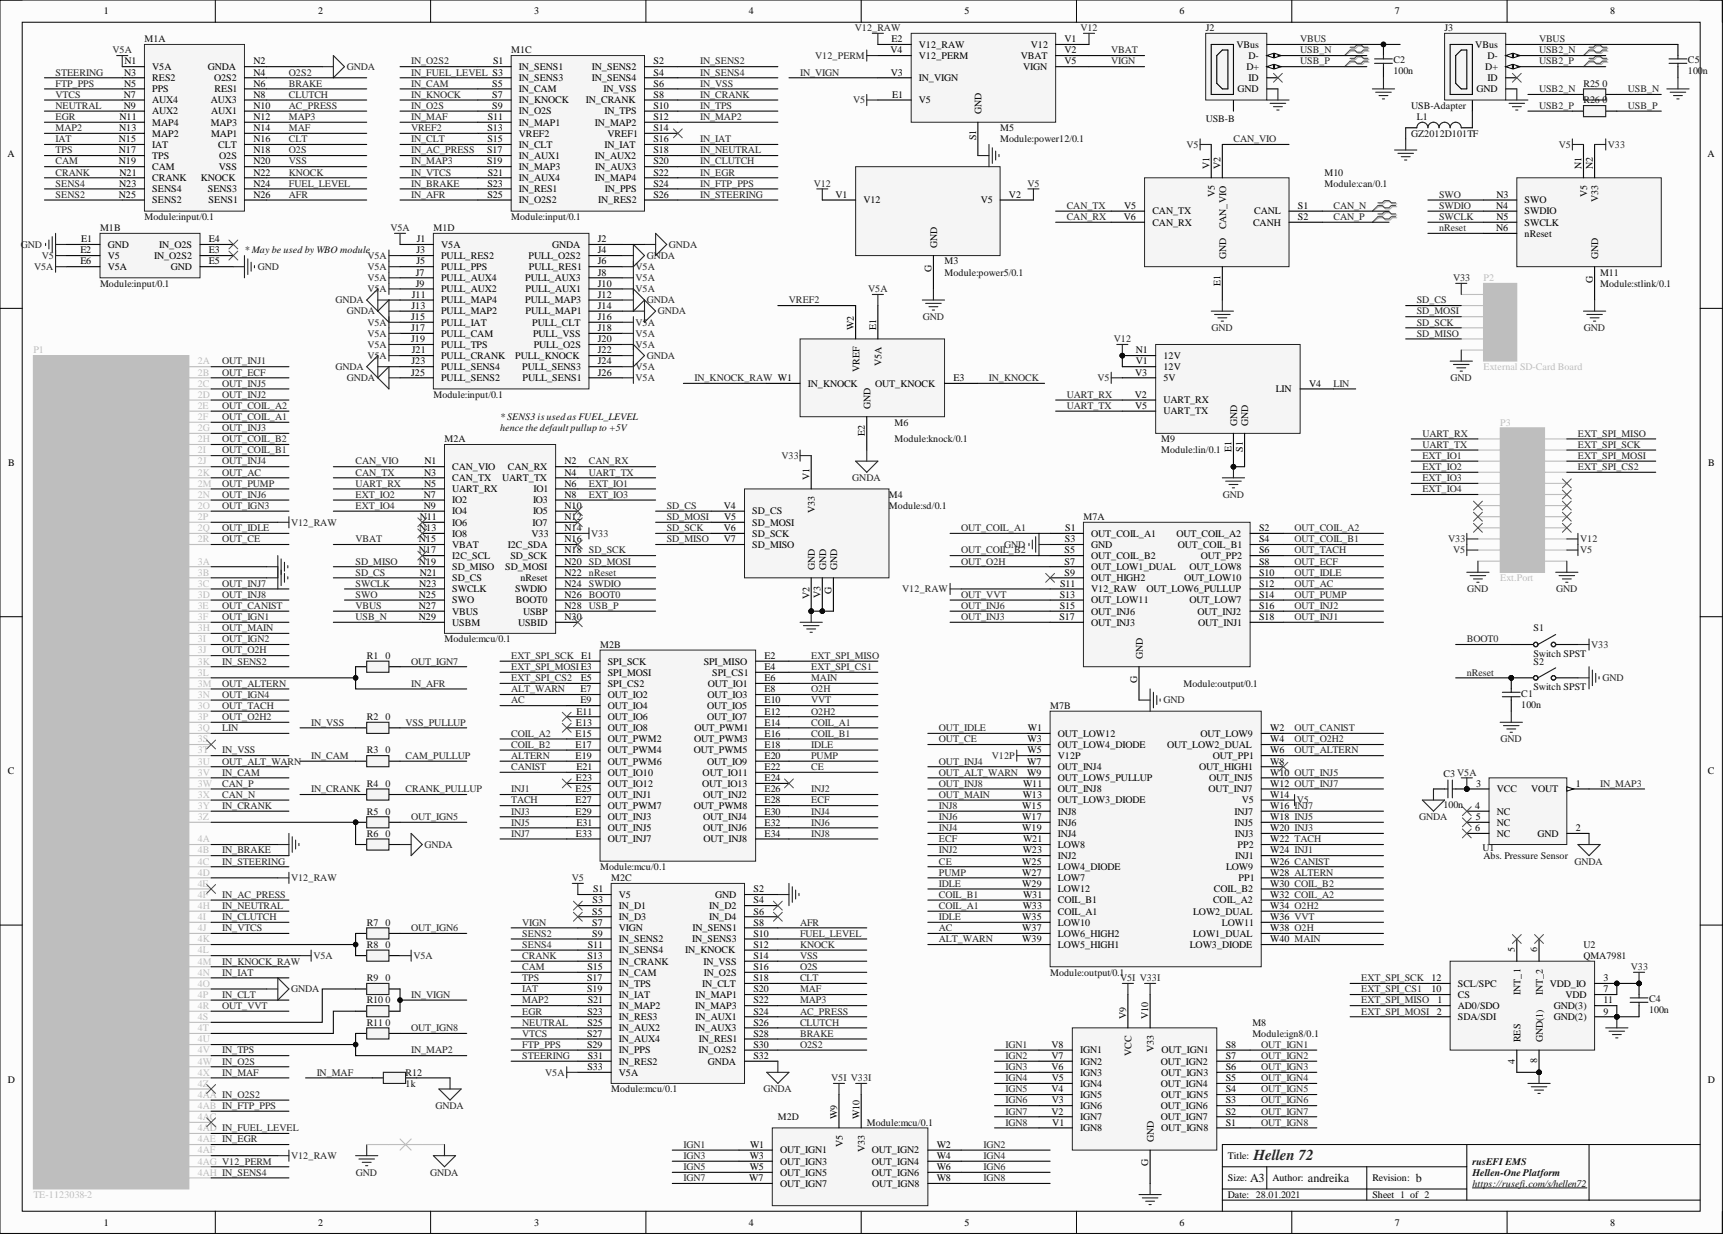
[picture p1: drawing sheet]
<svg xmlns="http://www.w3.org/2000/svg" width="393mm" height="282mm" viewBox="0 0 393 282" stroke-linecap="round" stroke-linejoin="round" font-family="sans-serif">
<defs><g id="words">
<text font-size="3.5" fill="#262626" x="286" y="264.7">Hellen 72</text>
<g font-size="2.8" fill="#0e0e0e">
<text x="285.2" y="269.8">A3</text>
<text x="298.4" y="269.8">andreika</text>
<text x="323" y="269.8">b</text>
</g>
<g font-size="2.3">
<text x="23.7" y="3.3">1</text>
<text x="72.6" y="3.3">2</text>
<text x="121.9" y="3.3">3</text>
<text x="170.9" y="3.3">4</text>
<text x="220.1" y="3.3">5</text>
<text x="269.1" y="3.3">6</text>
<text x="318.3" y="3.3">7</text>
<text x="367.4" y="3.3">8</text>
<text x="203.4" y="9.6">E2</text>
<text x="209.7" y="10.9">V12_RAW</text>
<text x="235.2" y="10.9">V12</text>
<text x="242.9" y="9.6">V1</text>
<text x="282.1" y="10.9">VBus</text>
<text x="336.6" y="10.9">VBus</text>
<text x="28.3" y="17.2">N3</text>
<text x="28.4" y="14.7">N1</text>
<text x="34.7" y="16">V5A</text>
<text x="47.4" y="16">GNDA</text>
<text x="57.8" y="14.7">N2</text>
<text x="57.8" y="17.2">N4</text>
<text x="112.5" y="14.7">S1</text>
<text x="118.4" y="16">IN_SENS1</text>
<text x="135" y="16">IN_SENS2</text>
<text x="149.1" y="14.7">S2</text>
<text x="149.1" y="17.2">S4</text>
<text x="203.2" y="12.2">V4</text>
<text x="203.3" y="17.2">V3</text>
<text x="209.7" y="13.4">V12_PERM</text>
<text x="232.9" y="13.4">VBAT</text>
<text x="233.4" y="16">VIGN</text>
<text x="242.9" y="12.2">V2</text>
<text x="242.9" y="14.7">V5</text>
<text x="284.4" y="16">D+</text>
<text x="284.9" y="13.4">D-</text>
<text x="338.9" y="16">D+</text>
<text x="339.4" y="13.4">D-</text>
<text x="28.2" y="22.3">N7</text>
<text x="28.3" y="19.8">N5</text>
<text x="34.7" y="18.5">RES2</text>
<text x="34.7" y="21.1">PPS</text>
<text x="34.7" y="23.6">AUX4</text>
<text x="48.1" y="23.6">AUX3</text>
<text x="48.8" y="18.5">O2S2</text>
<text x="48.9" y="21.1">RES1</text>
<text x="57.8" y="19.8">N6</text>
<text x="57.8" y="22.3">N8</text>
<text x="112.3" y="19.8">S5</text>
<text x="112.3" y="22.3">S7</text>
<text x="118.4" y="18.5">IN_SENS3</text>
<text x="118.4" y="21.1">IN_CAM</text>
<text x="118.4" y="23.6">IN_KNOCK</text>
<text x="133.7" y="23.6">IN_CRANK</text>
<text x="135" y="18.5">IN_SENS4</text>
<text x="137.7" y="21.1">IN_VSS</text>
<text x="149.1" y="19.8">S6</text>
<text x="149.1" y="22.3">S8</text>
<text x="203.6" y="22.3">E1</text>
<text x="209.7" y="23.6">V5</text>
<text x="209.7" y="18.5">IN_VIGN</text>
<text x="282.4" y="21.1">GND</text>
<text x="284.9" y="18.5">ID</text>
<text x="336.9" y="21.1">GND</text>
<text x="339.4" y="18.5">ID</text>
<text x="27.2" y="29.9">N13</text>
<text x="27.3" y="27.4">N11</text>
<text x="28.2" y="24.9">N9</text>
<text x="34.7" y="26.1">AUX2</text>
<text x="34.7" y="28.7">MAP4</text>
<text x="48.1" y="28.7">MAP3</text>
<text x="48.2" y="26.1">AUX1</text>
<text x="57.8" y="24.9">N10</text>
<text x="57.8" y="27.4">N12</text>
<text x="57.8" y="29.9">N14</text>
<text x="111.2" y="29.9">S13</text>
<text x="111.3" y="27.4">S11</text>
<text x="112.3" y="24.9">S9</text>
<text x="118.4" y="26.1">IN_O2S</text>
<text x="118.4" y="28.7">IN_MAP1</text>
<text x="135.7" y="28.7">IN_MAP2</text>
<text x="137.9" y="26.1">IN_TPS</text>
<text x="149.1" y="24.9">S10</text>
<text x="149.1" y="27.4">S12</text>
<text x="149.1" y="29.9">S14</text>
<text x="224" y="26.1" transform="rotate(-90 224 26.1)">GND</text>
<text x="1.7" y="35.9">A</text>
<text x="27.1" y="32.5">N15</text>
<text x="27.1" y="35">N17</text>
<text x="34.7" y="31.2">MAP2</text>
<text x="34.7" y="33.7">IAT</text>
<text x="48.2" y="31.2">MAP1</text>
<text x="49.8" y="33.7">CLT</text>
<text x="57.8" y="32.5">N16</text>
<text x="57.8" y="35">N18</text>
<text x="111.1" y="35">S17</text>
<text x="111.2" y="32.5">S15</text>
<text x="118.4" y="31.2">VREF2</text>
<text x="118.4" y="33.7">IN_CLT</text>
<text x="137.9" y="33.7">IN_IAT</text>
<text x="138.6" y="31.2">VREF1</text>
<text x="149.1" y="32.5">S16</text>
<text x="149.1" y="35">S18</text>
<text x="222.7" y="32" transform="rotate(-90 222.7 32)">S1</text>
<text x="389.6" y="35.9">A</text>
<text x="27.1" y="37.5">N19</text>
<text x="27.3" y="40.1">N21</text>
<text x="34.7" y="36.3">TPS</text>
<text x="34.7" y="38.8">CAM</text>
<text x="34.7" y="41.3">CRANK</text>
<text x="45.8" y="41.3">KNOCK</text>
<text x="49.9" y="38.8">VSS</text>
<text x="50" y="36.3">O2S</text>
<text x="57.8" y="37.5">N20</text>
<text x="57.8" y="40.1">N22</text>
<text x="111.1" y="37.5">S19</text>
<text x="111.3" y="40.1">S21</text>
<text x="118.4" y="36.3">IN_AUX1</text>
<text x="118.4" y="38.8">IN_MAP3</text>
<text x="118.4" y="41.3">IN_AUX4</text>
<text x="135.7" y="36.3">IN_AUX2</text>
<text x="135.7" y="41.3">IN_MAP4</text>
<text x="135.8" y="38.8">IN_AUX3</text>
<text x="149.1" y="37.5">S20</text>
<text x="149.1" y="40.1">S22</text>
<text x="275.9" y="38.6" transform="rotate(-90 275.9 38.6)">V1</text>
<text x="278.5" y="38.6" transform="rotate(-90 278.5 38.6)">V2</text>
<text x="360.9" y="38.6" transform="rotate(-90 360.9 38.6)">N1</text>
<text x="363.4" y="38.6" transform="rotate(-90 363.4 38.6)">N2</text>
<text x="27.1" y="45.1">N25</text>
<text x="27.2" y="42.6">N23</text>
<text x="34.7" y="43.9">SENS4</text>
<text x="34.7" y="46.4">SENS2</text>
<text x="47.4" y="43.9">SENS3</text>
<text x="47.6" y="46.4">SENS1</text>
<text x="57.8" y="42.6">N24</text>
<text x="57.8" y="45.1">N26</text>
<text x="111.2" y="42.6">S23</text>
<text x="111.2" y="45.1">S25</text>
<text x="118.4" y="43.9">IN_RES1</text>
<text x="118.4" y="46.4">IN_O2S2</text>
<text x="136.5" y="46.4">IN_RES2</text>
<text x="138" y="43.9">IN_PPS</text>
<text x="149.1" y="42.6">S24</text>
<text x="149.1" y="45.1">S26</text>
<text x="190.7" y="45.1">V1</text>
<text x="197" y="46.4">V12</text>
<text x="223.8" y="46.4">V5</text>
<text x="230.2" y="45.1">V2</text>
<text x="256.5" y="47.7">V5</text>
<text x="277.2" y="45" transform="rotate(-90 277.2 45)">V5</text>
<text x="296.1" y="47.7">S1</text>
<text x="341.3" y="47.7">N4</text>
<text x="341.4" y="45.1">N3</text>
<text x="347.9" y="46.4">SWO</text>
<text x="362.1" y="45" transform="rotate(-90 362.1 45)">V5</text>
<text x="364.7" y="46.1" transform="rotate(-90 364.7 46.1)">V33</text>
<text x="256.4" y="50.2">V6</text>
<text x="262.9" y="48.9">CAN_TX</text>
<text x="262.9" y="51.5">CAN_RX</text>
<text x="279.7" y="52.3" transform="rotate(-90 279.7 52.3)">CAN_VIO</text>
<text x="285.9" y="51.5">CANH</text>
<text x="286.2" y="48.9">CANL</text>
<text x="296.1" y="50.2">S2</text>
<text x="341.3" y="52.8">N6</text>
<text x="341.4" y="50.2">N5</text>
<text x="347.9" y="48.9">SWDIO</text>
<text x="347.9" y="51.5">SWCLK</text>
<text x="18.3" y="57.8">E2</text>
<text x="18.5" y="55.3">E1</text>
<text x="24.6" y="56.6">GND</text>
<text x="24.6" y="59.1">V5</text>
<text x="35.2" y="59.1">IN_O2S2</text>
<text x="36.3" y="56.6">IN_O2S</text>
<text x="47.7" y="55.3">E4</text>
<text x="47.7" y="57.8">E3</text>
<text x="95" y="57.8">J3</text>
<text x="95.1" y="55.3">J1</text>
<text x="100.7" y="56.6">V5A</text>
<text x="100.7" y="59.1">PULL_RES2</text>
<text x="120.6" y="59.1">PULL_O2S2</text>
<text x="126" y="56.6">GNDA</text>
<text x="136.4" y="55.3">J2</text>
<text x="136.4" y="57.8">J4</text>
<text x="213.8" y="56.6" transform="rotate(-90 213.8 56.6)">GND</text>
<text x="279.7" y="59.1" transform="rotate(-90 279.7 59.1)">GND</text>
<text x="347.9" y="54">nReset</text>
<text x="364.7" y="59.1" transform="rotate(-90 364.7 59.1)">GND</text>
<text x="18.3" y="60.4">E6</text>
<text x="24.6" y="61.6">V5A</text>
<text x="39" y="61.6">GND</text>
<text x="47.7" y="60.4">E5</text>
<text x="94.9" y="62.9">J7</text>
<text x="94.9" y="65.4">J9</text>
<text x="95" y="60.4">J5</text>
<text x="100.7" y="61.6">PULL_PPS</text>
<text x="100.7" y="64.2">PULL_AUX4</text>
<text x="119.8" y="64.2">PULL_AUX3</text>
<text x="120.7" y="61.6">PULL_RES1</text>
<text x="136.4" y="60.4">J6</text>
<text x="136.4" y="62.9">J8</text>
<text x="136.4" y="65.4">J10</text>
<text x="212.5" y="62" transform="rotate(-90 212.5 62)">G</text>
<text x="278.5" y="65.2" transform="rotate(-90 278.5 65.2)">E1</text>
<text x="363.4" y="64.5" transform="rotate(-90 363.4 64.5)">G</text>
<text x="93.9" y="70.5">J13</text>
<text x="94" y="68">J11</text>
<text x="100.7" y="66.7">PULL_AUX2</text>
<text x="100.7" y="69.2">PULL_MAP4</text>
<text x="100.7" y="71.8">PULL_MAP2</text>
<text x="119.8" y="69.2">PULL_MAP3</text>
<text x="119.9" y="66.7">PULL_AUX1</text>
<text x="119.9" y="71.8">PULL_MAP1</text>
<text x="136.4" y="68">J12</text>
<text x="136.4" y="70.5">J14</text>
<text x="93.8" y="73">J15</text>
<text x="93.8" y="75.6">J17</text>
<text x="100.7" y="74.3">PULL_IAT</text>
<text x="100.7" y="76.8">PULL_CAM</text>
<text x="121.4" y="74.3">PULL_CLT</text>
<text x="121.6" y="76.8">PULL_VSS</text>
<text x="136.4" y="73">J16</text>
<text x="136.4" y="75.6">J18</text>
<text x="194.8" y="75.3" transform="rotate(-90 194.8 75.3)">W2</text>
<text x="199.9" y="75.3" transform="rotate(-90 199.9 75.3)">E1</text>
<text x="93.8" y="78.1">J19</text>
<text x="93.9" y="83.2">J23</text>
<text x="94" y="80.7">J21</text>
<text x="100.7" y="79.4">PULL_TPS</text>
<text x="100.7" y="81.9">PULL_CRANK</text>
<text x="117.6" y="81.9">PULL_KNOCK</text>
<text x="121.8" y="79.4">PULL_O2S</text>
<text x="136.4" y="78.1">J20</text>
<text x="136.4" y="80.7">J22</text>
<text x="136.4" y="83.2">J24</text>
<text x="201.1" y="83.5" transform="rotate(-90 201.1 83.5)">V5A</text>
<text x="259.1" y="83.2">V1</text>
<text x="259.1" y="80.7">N1</text>
<text x="265.5" y="81.9">12V</text>
<text x="93.8" y="85.7">J25</text>
<text x="100.7" y="84.5">PULL_SENS4</text>
<text x="100.7" y="87">PULL_SENS2</text>
<text x="119.2" y="84.5">PULL_SENS3</text>
<text x="119.2" y="87">PULL_SENS1</text>
<text x="136.4" y="85.7">J26</text>
<text x="184.3" y="88.3">IN_KNOCK</text>
<text x="196.1" y="84.9" transform="rotate(-90 196.1 84.9)">VREF</text>
<text x="199.7" y="88.3">OUT_KNOCK</text>
<text x="217.5" y="87">E3</text>
<text x="259" y="85.7">V3</text>
<text x="265.5" y="84.5">12V</text>
<text x="265.5" y="87">5V</text>
<text x="291.1" y="89.5">LIN</text>
<text x="298.7" y="88.3">V4</text>
<text x="198.6" y="93.3" transform="rotate(-90 198.6 93.3)">GND</text>
<text x="258.9" y="90.8">V2</text>
<text x="259" y="93.3">V5</text>
<text x="265.5" y="92.1">UART_RX</text>
<text x="265.5" y="94.6">UART_TX</text>
<text x="197.3" y="99.6" transform="rotate(-90 197.3 99.6)">E2</text>
<text x="282.3" y="97.1" transform="rotate(-90 282.3 97.1)">GND</text>
<text x="284.8" y="97.1" transform="rotate(-90 284.8 97.1)">GND</text>
<text x="1.9" y="106.4">B</text>
<text x="96.9" y="106">N1</text>
<text x="103.2" y="107.3">CAN_VIO</text>
<text x="115.9" y="107.3">CAN_RX</text>
<text x="128.8" y="106">N2</text>
<text x="281" y="103.2" transform="rotate(-90 281 103.2)">E1</text>
<text x="283.5" y="103.1" transform="rotate(-90 283.5 103.1)">S1</text>
<text x="389.8" y="106.4">B</text>
<text x="96.7" y="113.6">N7</text>
<text x="96.8" y="108.5">N3</text>
<text x="96.8" y="111.1">N5</text>
<text x="103.2" y="109.8">CAN_TX</text>
<text x="103.2" y="112.4">UART_RX</text>
<text x="114.6" y="109.8">UART_TX</text>
<text x="121.7" y="112.4">IO1</text>
<text x="128.8" y="108.5">N4</text>
<text x="128.8" y="111.1">N6</text>
<text x="128.8" y="113.6">N8</text>
<text x="184.7" y="109.6" transform="rotate(-90 184.7 109.6)">V1</text>
<text x="95.8" y="118.7">N11</text>
<text x="96.7" y="116.2">N9</text>
<text x="103.2" y="114.9">IO2</text>
<text x="103.2" y="117.4">IO4</text>
<text x="103.2" y="120">IO6</text>
<text x="121.5" y="120">IO7</text>
<text x="121.6" y="114.9">IO3</text>
<text x="121.6" y="117.4">IO5</text>
<text x="128.8" y="116.2">N10</text>
<text x="128.8" y="118.7">N12</text>
<text x="165.1" y="116.2">V4</text>
<text x="165.2" y="118.7">V5</text>
<text x="171.6" y="117.4">SD_CS</text>
<text x="171.6" y="120">SD_MOSI</text>
<text x="185.9" y="117.1" transform="rotate(-90 185.9 117.1)">V33</text>
<text x="95.6" y="123.8">N15</text>
<text x="95.7" y="121.2">N13</text>
<text x="103.2" y="122.5">IO8</text>
<text x="103.2" y="125">VBAT</text>
<text x="115.9" y="125">I2C_SDA</text>
<text x="121.3" y="122.5">V33</text>
<text x="128.8" y="121.2">N14</text>
<text x="128.8" y="123.8">N16</text>
<text x="165.1" y="121.2">V6</text>
<text x="165.1" y="123.8">V7</text>
<text x="171.6" y="122.5">SD_SCK</text>
<text x="171.6" y="125">SD_MISO</text>
<text x="243" y="123.8">S3</text>
<text x="243.1" y="121.2">S1</text>
<text x="249" y="122.5">OUT_COIL_A1</text>
<text x="249" y="125">GND</text>
<text x="268.4" y="122.5">OUT_COIL_A2</text>
<text x="268.7" y="125">OUT_COIL_B1</text>
<text x="287.3" y="121.2">S2</text>
<text x="287.3" y="123.8">S4</text>
<text x="95.6" y="126.3">N17</text>
<text x="95.6" y="128.8">N19</text>
<text x="95.8" y="131.4">N21</text>
<text x="103.2" y="127.6">I2C_SCL</text>
<text x="103.2" y="130.1">SD_MISO</text>
<text x="115.3" y="130.1">SD_MOSI</text>
<text x="116.5" y="127.6">SD_SCK</text>
<text x="128.8" y="126.3">N18</text>
<text x="128.8" y="128.8">N20</text>
<text x="128.8" y="131.4">N22</text>
<text x="185.9" y="130.1" transform="rotate(-90 185.9 130.1)">GND</text>
<text x="188.5" y="130.1" transform="rotate(-90 188.5 130.1)">GND</text>
<text x="191" y="130.1" transform="rotate(-90 191 130.1)">GND</text>
<text x="242.9" y="126.3">S5</text>
<text x="242.9" y="128.8">S7</text>
<text x="242.9" y="131.4">S9</text>
<text x="249" y="127.6">OUT_COIL_B2</text>
<text x="249" y="130.1">OUT_LOW1_DUAL</text>
<text x="271.4" y="130.1">OUT_LOW8</text>
<text x="274" y="127.6">OUT_PP2</text>
<text x="287.3" y="126.3">S6</text>
<text x="287.3" y="128.8">S8</text>
<text x="287.3" y="131.4">S10</text>
<text x="95.6" y="136.4">N25</text>
<text x="95.7" y="133.9">N23</text>
<text x="103.2" y="132.6">SD_CS</text>
<text x="103.2" y="135.2">SWCLK</text>
<text x="103.2" y="137.7">SWO</text>
<text x="117.6" y="135.2">SWDIO</text>
<text x="117.7" y="137.7">BOOT0</text>
<text x="118.7" y="132.6">nReset</text>
<text x="128.8" y="133.9">N24</text>
<text x="128.8" y="136.4">N26</text>
<text x="184.7" y="136.6" transform="rotate(-90 184.7 136.6)">V2</text>
<text x="187.2" y="136.5" transform="rotate(-90 187.2 136.5)">V3</text>
<text x="189.7" y="135.5" transform="rotate(-90 189.7 135.5)">G</text>
<text x="241.8" y="136.4">S13</text>
<text x="241.9" y="133.9">S11</text>
<text x="249" y="132.6">OUT_HIGH2</text>
<text x="249" y="135.2">V12_RAW</text>
<text x="249" y="137.7">OUT_LOW11</text>
<text x="261.6" y="135.2">OUT_LOW6_PULLUP</text>
<text x="270.2" y="132.6">OUT_LOW10</text>
<text x="271.4" y="137.7">OUT_LOW7</text>
<text x="287.3" y="133.9">S12</text>
<text x="287.3" y="136.4">S14</text>
<text x="95.6" y="139">N27</text>
<text x="95.6" y="141.5">N29</text>
<text x="103.2" y="140.3">VBUS</text>
<text x="103.2" y="142.8">USBM</text>
<text x="118.2" y="142.8">USBID</text>
<text x="119.3" y="140.3">USBP</text>
<text x="128.8" y="139">N28</text>
<text x="128.8" y="141.5">N30</text>
<text x="241.7" y="141.5">S17</text>
<text x="241.8" y="139">S15</text>
<text x="249" y="140.3">OUT_INJ6</text>
<text x="249" y="142.8">OUT_INJ3</text>
<text x="273.2" y="140.3">OUT_INJ2</text>
<text x="273.4" y="142.8">OUT_INJ1</text>
<text x="287.3" y="139">S16</text>
<text x="287.3" y="141.5">S18</text>
<text x="132.5" y="155.5">E5</text>
<text x="132.6" y="150.4">E1</text>
<text x="138.7" y="151.7">SPI_SCK</text>
<text x="138.7" y="154.2">SPI_MOSI</text>
<text x="160.6" y="151.7">SPI_MISO</text>
<text x="162.5" y="154.2">SPI_CS1</text>
<text x="174.4" y="152.9">E4</text>
<text x="174.4" y="150.4">E2</text>
<text x="174.4" y="155.5">E6</text>
<text x="259.5" y="155.8" transform="rotate(-90 259.5 155.8)">G</text>
<text x="260.7" y="150.4" transform="rotate(-90 260.7 150.4)">GND</text>
<text x="132.4" y="158">E7</text>
<text x="132.4" y="160.5">E9</text>
<text x="138.7" y="156.7">SPI_CS2</text>
<text x="138.7" y="159.3">OUT_IO2</text>
<text x="138.7" y="161.8">OUT_IO4</text>
<text x="161.3" y="161.8">OUT_IO5</text>
<text x="161.4" y="159.3">OUT_IO3</text>
<text x="161.5" y="156.7">OUT_IO1</text>
<text x="174.4" y="158">E8</text>
<text x="174.4" y="160.5">E10</text>
<text x="131.4" y="165.6">E13</text>
<text x="131.5" y="163.1">E11</text>
<text x="138.7" y="164.3">OUT_IO6</text>
<text x="138.7" y="166.9">OUT_IO8</text>
<text x="158.5" y="166.9">OUT_PWM1</text>
<text x="161.3" y="164.3">OUT_IO7</text>
<text x="174.4" y="163.1">E12</text>
<text x="174.4" y="165.6">E14</text>
<text x="234.5" y="166.9">W1</text>
<text x="289.8" y="166.9">W2</text>
<text x="131.3" y="168.1">E15</text>
<text x="131.3" y="170.7">E17</text>
<text x="131.3" y="173.2">E19</text>
<text x="138.7" y="169.4">OUT_PWM2</text>
<text x="138.7" y="172">OUT_PWM4</text>
<text x="158.3" y="172">OUT_PWM5</text>
<text x="158.4" y="169.4">OUT_PWM3</text>
<text x="174.4" y="168.1">E16</text>
<text x="174.4" y="170.7">E18</text>
<text x="174.4" y="173.2">E20</text>
<text x="234.4" y="169.4">W3</text>
<text x="234.4" y="172">W5</text>
<text x="241.4" y="168.1">OUT_LOW12</text>
<text x="241.4" y="170.7">OUT_LOW4_DIODE</text>
<text x="241.4" y="173.2">V12P</text>
<text x="266.3" y="170.7">OUT_LOW2_DUAL</text>
<text x="273.9" y="168.1">OUT_LOW9</text>
<text x="276.7" y="173.2">OUT_PP1</text>
<text x="289.8" y="169.4">W4</text>
<text x="289.8" y="172">W6</text>
<text x="1.8" y="176.7">C</text>
<text x="131.4" y="178.3">E23</text>
<text x="131.5" y="175.8">E21</text>
<text x="138.7" y="174.5">OUT_PWM6</text>
<text x="138.7" y="177">OUT_IO10</text>
<text x="138.7" y="179.6">OUT_IO12</text>
<text x="160.2" y="179.6">OUT_IO13</text>
<text x="160.3" y="177">OUT_IO11</text>
<text x="161.3" y="174.5">OUT_IO9</text>
<text x="174.4" y="175.8">E22</text>
<text x="174.4" y="178.3">E24</text>
<text x="233.4" y="179.6">W11</text>
<text x="234.4" y="174.5">W7</text>
<text x="234.4" y="177">W9</text>
<text x="241.4" y="175.8">OUT_INJ4</text>
<text x="241.4" y="178.3">OUT_LOW5_PULLUP</text>
<text x="273.6" y="175.8">OUT_HIGH1</text>
<text x="275.8" y="178.3">OUT_INJ5</text>
<text x="289.8" y="174.5">W8</text>
<text x="289.8" y="177">W10 OUT_INJ5</text>
<text x="289.8" y="179.6">W12 OUT_INJ7</text>
<text x="336.8" y="179.6">3</text>
<text x="359.5" y="179.6">1</text>
<text x="389.7" y="176.7">C</text>
<text x="131.3" y="180.8">E25</text>
<text x="131.3" y="183.4">E27</text>
<text x="131.3" y="185.9">E29</text>
<text x="138.7" y="182.1">OUT_INJ1</text>
<text x="138.7" y="184.6">OUT_PWM7</text>
<text x="158.3" y="184.6">OUT_PWM8</text>
<text x="160.4" y="182.1">OUT_INJ2</text>
<text x="174.4" y="180.8">E26</text>
<text x="174.4" y="183.4">E28</text>
<text x="174.4" y="185.9">E30</text>
<text x="233.3" y="184.6">W15</text>
<text x="233.3" y="182.1">W13</text>
<text x="241.4" y="180.8">OUT_INJ8</text>
<text x="241.4" y="183.4">OUT_LOW3_DIODE</text>
<text x="241.4" y="185.9">INJ8</text>
<text x="275.8" y="180.8">OUT_INJ7</text>
<text x="281.7" y="185.9">INJ7</text>
<text x="283.4" y="183.4">V5</text>
<text x="289.8" y="182.1">W14</text>
<text x="289.8" y="184.6">W16 INJ7</text>
<text x="336.6" y="184.6">4</text>
<text x="341.5" y="180.8">VCC</text>
<text x="341.5" y="185.9">NC</text>
<text x="349.4" y="180.8">VOUT</text>
<text x="131.4" y="191">E33</text>
<text x="131.5" y="188.4">E31</text>
<text x="138.7" y="187.2">OUT_INJ3</text>
<text x="138.7" y="189.7">OUT_INJ5</text>
<text x="160.4" y="187.2">OUT_INJ4</text>
<text x="160.4" y="189.7">OUT_INJ6</text>
<text x="174.4" y="188.4">E32</text>
<text x="174.4" y="191">E34</text>
<text x="233.3" y="187.2">W17</text>
<text x="233.3" y="189.7">W19</text>
<text x="241.4" y="188.4">INJ6</text>
<text x="241.4" y="191">INJ4</text>
<text x="281.7" y="188.4">INJ5</text>
<text x="281.8" y="191">INJ3</text>
<text x="289.8" y="187.2">W18 INJ5</text>
<text x="289.8" y="189.7">W20 INJ3</text>
<text x="336.6" y="189.7">6</text>
<text x="336.7" y="187.2">5</text>
<text x="341.5" y="188.4">NC</text>
<text x="341.5" y="191">NC</text>
<text x="350.8" y="191">GND</text>
<text x="359.5" y="189.7">2</text>
<text x="138.7" y="192.2">OUT_INJ7</text>
<text x="160.5" y="192.2">OUT_INJ8</text>
<text x="233.3" y="197.3">W25</text>
<text x="233.3" y="194.8">W23</text>
<text x="233.4" y="192.2">W21</text>
<text x="241.4" y="193.5">LOW8</text>
<text x="241.4" y="196">INJ2</text>
<text x="281.8" y="196">INJ1</text>
<text x="282.4" y="193.5">PP2</text>
<text x="289.8" y="192.2">W22 TACH</text>
<text x="289.8" y="194.8">W24 INJ1</text>
<text x="289.8" y="197.3">W26 CANIST</text>
<text x="135.3" y="203.7">S1</text>
<text x="171.9" y="203.7">S2</text>
<text x="233.3" y="199.9">W27</text>
<text x="233.3" y="202.4">W29</text>
<text x="241.4" y="201.1">LOW7</text>
<text x="241.4" y="203.7">LOW12</text>
<text x="241.4" y="198.6">LOW4_DIODE</text>
<text x="276.9" y="203.7">COIL_B2</text>
<text x="279.7" y="198.6">LOW9</text>
<text x="282.6" y="201.1">PP1</text>
<text x="289.8" y="202.4">W30 COIL_B2</text>
<text x="289.8" y="199.9">W28 ALTERN</text>
<text x="135.1" y="208.7">S5</text>
<text x="135.2" y="206.2">S3</text>
<text x="141.2" y="204.9">V5</text>
<text x="141.2" y="207.5">IN_D1</text>
<text x="141.2" y="210">IN_D3</text>
<text x="161.8" y="207.5">IN_D2</text>
<text x="161.8" y="210">IN_D4</text>
<text x="163.2" y="204.9">GND</text>
<text x="171.9" y="206.2">S4</text>
<text x="171.9" y="208.7">S6</text>
<text x="233.3" y="210">W35</text>
<text x="233.3" y="207.5">W33</text>
<text x="233.4" y="204.9">W31</text>
<text x="241.4" y="206.2">COIL_B1</text>
<text x="241.4" y="208.7">COIL_A1</text>
<text x="272.2" y="208.7">LOW2_DUAL</text>
<text x="276.8" y="206.2">COIL_A2</text>
<text x="289.8" y="204.9">W32 COIL_A2</text>
<text x="289.8" y="207.5">W34 O2H2</text>
<text x="289.8" y="210">W36 VVT</text>
<text x="135.1" y="211.3">S7</text>
<text x="135.1" y="213.8">S9</text>
<text x="141.2" y="212.5">VIGN</text>
<text x="141.2" y="215.1">IN_SENS2</text>
<text x="158" y="215.1">IN_SENS3</text>
<text x="158" y="212.5">IN_SENS1</text>
<text x="171.9" y="211.3">S8</text>
<text x="171.9" y="213.8">S10</text>
<text x="233.3" y="212.5">W37</text>
<text x="233.3" y="215.1">W39</text>
<text x="241.4" y="211.3">LOW10</text>
<text x="241.4" y="213.8">LOW6_HIGH2</text>
<text x="272.2" y="213.8">LOW1_DUAL</text>
<text x="278.8" y="211.3">LOW11</text>
<text x="289.8" y="212.5">W38 O2H</text>
<text x="289.8" y="215.1">W40 MAIN</text>
<text x="134" y="218.9">S13</text>
<text x="134" y="221.4">S15</text>
<text x="134.1" y="216.3">S11</text>
<text x="141.2" y="217.6">IN_SENS4</text>
<text x="141.2" y="220.1">IN_CRANK</text>
<text x="156.3" y="217.6">IN_KNOCK</text>
<text x="160.5" y="220.1">IN_VSS</text>
<text x="171.9" y="216.3">S12</text>
<text x="171.9" y="218.9">S14</text>
<text x="171.9" y="221.4">S16</text>
<text x="241.4" y="216.3">LOW5_HIGH1</text>
<text x="271.5" y="216.3">LOW3_DIODE</text>
<text x="345.7" y="217.4" transform="rotate(-90 345.7 217.4)">5</text>
<text x="350.7" y="217.4" transform="rotate(-90 350.7 217.4)">6</text>
<text x="134" y="223.9">S17</text>
<text x="134" y="226.5">S19</text>
<text x="141.2" y="222.7">IN_CAM</text>
<text x="141.2" y="225.2">IN_TPS</text>
<text x="141.2" y="227.7">IN_IAT</text>
<text x="158.7" y="227.7">IN_MAP1</text>
<text x="160.2" y="225.2">IN_CLT</text>
<text x="160.6" y="222.7">IN_O2S</text>
<text x="171.9" y="223.9">S18</text>
<text x="171.9" y="226.5">S20</text>
<text x="326.6" y="223.9">12</text>
<text x="326.6" y="226.5">10</text>
<text x="332.6" y="225.2">SCL/SPC</text>
<text x="332.6" y="227.7">CS</text>
<text x="346.9" y="227" transform="rotate(-90 346.9 227)">INT_1</text>
<text x="352" y="227.2" transform="rotate(-90 352 227.2)">INT_2</text>
<text x="353.6" y="225.2">VDD_IO</text>
<text x="357.1" y="227.7">VDD</text>
<text x="365.9" y="226.5">7</text>
<text x="365.9" y="223.9">3</text>
<text x="134" y="231.6">S23</text>
<text x="134.1" y="229">S21</text>
<text x="141.2" y="230.3">IN_MAP2</text>
<text x="141.2" y="232.8">IN_RES3</text>
<text x="158.6" y="230.3">IN_MAP3</text>
<text x="158.7" y="232.8">IN_AUX1</text>
<text x="171.9" y="229">S22</text>
<text x="171.9" y="231.6">S24</text>
<text x="256.9" y="232.6" transform="rotate(-90 256.9 232.6)">V9</text>
<text x="262" y="232.6" transform="rotate(-90 262 232.6)">V10</text>
<text x="327.8" y="231.6">2</text>
<text x="328" y="229">1</text>
<text x="332.6" y="230.3">AD0/SDO</text>
<text x="332.6" y="232.8">SDA/SDI</text>
<text x="354.5" y="232.8">GND(2)</text>
<text x="354.5" y="230.3">GND(3)</text>
<text x="365.9" y="231.6">9</text>
<text x="365.9" y="229">11</text>
<text x="134" y="236.6">S27</text>
<text x="134" y="239.2">S29</text>
<text x="134" y="234.1">S25</text>
<text x="141.2" y="235.4">IN_AUX2</text>
<text x="141.2" y="237.9">IN_AUX4</text>
<text x="158.6" y="235.4">IN_AUX3</text>
<text x="159.5" y="237.9">IN_RES1</text>
<text x="171.9" y="234.1">S26</text>
<text x="171.9" y="236.6">S28</text>
<text x="171.9" y="239.2">S30</text>
<text x="239.9" y="239.2">V8</text>
<text x="279.6" y="239.2">S8</text>
<text x="346.9" y="237.9" transform="rotate(-90 346.9 237.9)">RES</text>
<text x="352" y="237.9" transform="rotate(-90 352 237.9)">GND(1)</text>
<text x="134" y="244.2">S33</text>
<text x="134.1" y="241.7">S31</text>
<text x="141.2" y="240.4">IN_PPS</text>
<text x="141.2" y="243">IN_RES2</text>
<text x="141.2" y="245.5">V5A</text>
<text x="159.4" y="240.4">IN_O2S2</text>
<text x="161.5" y="243">GNDA</text>
<text x="171.9" y="241.7">S32</text>
<text x="239.9" y="244.2">V6</text>
<text x="239.9" y="241.7">V7</text>
<text x="246.4" y="245.5">IGN3</text>
<text x="246.4" y="243">IGN2</text>
<text x="246.4" y="240.4">IGN1</text>
<text x="258.2" y="241" transform="rotate(-90 258.2 241)">VCC</text>
<text x="263.3" y="240.1" transform="rotate(-90 263.3 240.1)">V33</text>
<text x="264.9" y="243">OUT_IGN2</text>
<text x="264.9" y="245.5">OUT_IGN3</text>
<text x="265" y="240.4">OUT_IGN1</text>
<text x="279.6" y="244.2">S6</text>
<text x="279.6" y="241.7">S7</text>
<text x="345.7" y="242.8" transform="rotate(-90 345.7 242.8)">4</text>
<text x="350.7" y="242.7" transform="rotate(-90 350.7 242.7)">8</text>
<text x="1.8" y="247.1">D</text>
<text x="239.9" y="249.3">V4</text>
<text x="240" y="246.8">V5</text>
<text x="240" y="251.8">V3</text>
<text x="246.4" y="250.6">IGN5</text>
<text x="246.4" y="248">IGN4</text>
<text x="264.9" y="248">OUT_IGN4</text>
<text x="264.9" y="250.6">OUT_IGN5</text>
<text x="279.6" y="251.8">S3</text>
<text x="279.6" y="249.3">S4</text>
<text x="279.6" y="246.8">S5</text>
<text x="389.7" y="247.1">D</text>
<text x="191" y="255.4" transform="rotate(-90 191 255.4)">W9</text>
<text x="196.1" y="255.4" transform="rotate(-90 196.1 255.4)">W10</text>
<text x="239.9" y="254.4">V2</text>
<text x="240.1" y="256.9">V1</text>
<text x="246.4" y="253.1">IGN6</text>
<text x="246.4" y="255.6">IGN7</text>
<text x="264.9" y="255.6">OUT_IGN7</text>
<text x="264.9" y="253.1">OUT_IGN6</text>
<text x="279.6" y="256.9">S1</text>
<text x="279.6" y="254.4">S2</text>
<text x="171.1" y="262">W1</text>
<text x="178" y="263.3">OUT_IGN1</text>
<text x="192.3" y="261.8" transform="rotate(-90 192.3 261.8)">V5</text>
<text x="197.3" y="262.9" transform="rotate(-90 197.3 262.9)">V33</text>
<text x="198.9" y="263.3">OUT_IGN2</text>
<text x="213.7" y="262">W2</text>
<text x="246.4" y="258.2">IGN8</text>
<text x="263.3" y="260.7" transform="rotate(-90 263.3 260.7)">GND</text>
<text x="264.9" y="258.2">OUT_IGN8</text>
<text x="171" y="269.6">W7</text>
<text x="171.1" y="264.5">W3</text>
<text x="171.1" y="267.1">W5</text>
<text x="178" y="265.8">OUT_IGN3</text>
<text x="178" y="268.3">OUT_IGN5</text>
<text x="198.9" y="265.8">OUT_IGN4</text>
<text x="198.9" y="268.3">OUT_IGN6</text>
<text x="213.7" y="264.5">W4</text>
<text x="213.7" y="267.1">W6</text>
<text x="213.7" y="269.6">W8</text>
<text x="262" y="266.1" transform="rotate(-90 262 266.1)">G</text>
<text x="280.2" y="264.5">Title:</text>
<text x="280.2" y="269.6">Size:</text>
<text x="290.3" y="269.6">Author:</text>
<text x="313.1" y="269.6">Revision:</text>
<text x="178" y="270.9">OUT_IGN7</text>
<text x="199" y="270.9">OUT_IGN8</text>
<text x="280.2" y="273.4">Date: 28.01.2021</text>
<text x="313.1" y="273.4">Sheet 1 of 2</text>
<text x="23.7" y="279.7">1</text>
<text x="72.6" y="279.7">2</text>
<text x="121.9" y="279.7">3</text>
<text x="170.9" y="279.7">4</text>
<text x="220.1" y="279.7">5</text>
<text x="269.1" y="279.7">6</text>
<text x="318.3" y="279.7">7</text>
<text x="367.4" y="279.7">8</text>
</g>
<g font-size="2.3" fill="#0e0e0e">
<text x="33" y="9.6">M1A</text>
<text x="275.1" y="7.1">J2</text>
<text x="329.6" y="7.1">J3</text>
<text x="116.6" y="12.2">M1C</text>
<text x="317.9" y="14.5">C2</text>
<text x="317.9" y="17">100n</text>
<text x="385.1" y="14.5">C5</text>
<text x="385.1" y="17">100</text>
<text x="388.5" y="17">n</text>
<text x="361.3" y="19.8">R25</text>
<text x="361.3" y="23.6">R26</text>
<text x="365.6" y="19.8">0</text>
<text x="365.6" y="23.6">0</text>
<text x="228.2" y="29.9">M5</text>
<text x="275.1" y="27.9">USB-B</text>
<text x="322" y="24.9">USB-Adapter</text>
<text x="323.3" y="27.4">L1</text>
<text x="228.2" y="32.5">Module:power12/0.1</text>
<text x="322" y="31.2">GZ2012D101TF</text>
<text x="302.2" y="40.1">M10</text>
<text x="302.2" y="42.6">Module:can/0.1</text>
<text x="22.8" y="52.8">M1B</text>
<text x="33" y="50.2">Module:input/0.1</text>
<text x="98.9" y="52.8">M1D</text>
<text x="116.6" y="50.2">Module:input/0.1</text>
<text x="55.8" y="57.8">* May be used by WBO module</text>
<text x="22.8" y="65.4">Module:input/0.1</text>
<text x="215.5" y="60.4">M3</text>
<text x="215.5" y="62.9">Module:power5/0.1</text>
<text x="365.1" y="62.9">M11</text>
<text x="365.1" y="65.4">Module:stlink/0.1</text>
<text x="98.9" y="90.8">Module:input/0.1</text>
<text x="114.1" y="95.9">* SENS3 is usedas FUEL_LEVEL</text>
<text x="101.4" y="100.9">M2A</text>
<text x="114.1" y="98.4">hence the default pullupto +5V</text>
<text x="204.1" y="97.1">M6</text>
<text x="204.1" y="100.9">Module:knock/0.1</text>
<text x="264.9" y="100.9">M9</text>
<text x="264.9" y="103.5">Module:lin/0.1</text>
<text x="202.8" y="113.6">M4</text>
<text x="202.8" y="116.2">Module:sd/0.1</text>
<text x="247.2" y="118.7">M7A</text>
<text x="101.4" y="146.6">Module:mcu/0.1</text>
<text x="136.9" y="147.9">M2B</text>
<text x="349.9" y="144.1">S1</text>
<text x="349.9" y="149.9">Switch SPST</text>
<text x="83.7" y="150.4">R1</text>
<text x="88" y="150.4">0</text>
<text x="349.9" y="151.7">S2</text>
<text x="239.6" y="161.8">M7B</text>
<text x="270" y="156.7">Module:output/0.1</text>
<text x="347.1" y="159">C1</text>
<text x="347.1" y="161.6">100n</text>
<text x="349.9" y="157.5">Switch SPST</text>
<text x="83.7" y="164.3">R2</text>
<text x="88" y="164.3">0</text>
<text x="83.7" y="172">R3</text>
<text x="88" y="172">0</text>
<text x="83.7" y="179.6">R4</text>
<text x="88" y="179.6">0</text>
<text x="329.3" y="177.3">C3 V5A</text>
<text x="83.7" y="185.9">R5</text>
<text x="88" y="185.9">0</text>
<text x="329.3" y="184.4">100n</text>
<text x="83.7" y="191">R6</text>
<text x="88" y="191">0</text>
<text x="338.2" y="194.3">U1</text>
<text x="338.5" y="196">Abs. Pressure Sensor</text>
<text x="136.9" y="198.6">Module:mcu/0.1</text>
<text x="139.4" y="201.1">M2C</text>
<text x="83.7" y="211.3">R7</text>
<text x="88" y="211.3">0</text>
<text x="83.7" y="216.3">R8</text>
<text x="88" y="216.3">0</text>
<text x="361.3" y="216.3">U2</text>
<text x="361.3" y="218.9">QMA7981</text>
<text x="83.7" y="223.9">R9</text>
<text x="88" y="223.9">0</text>
<text x="239.6" y="222.7">Module:output/0.1</text>
<text x="83.7" y="229">R10</text>
<text x="88" y="229">0</text>
<text x="376.2" y="228.8">C4</text>
<text x="376.2" y="231.3">100n</text>
<text x="83.7" y="234.1">R11</text>
<text x="88" y="234.1">0</text>
<text x="285.7" y="234.1">M8</text>
<text x="285.7" y="236.6">Module:ign8/0.1</text>
<text x="92.5" y="245.5">R12</text>
<text x="92.5" y="248">1k</text>
<text x="139.4" y="249.3">Module:mcu/0.1</text>
<text x="177.5" y="255.6">M2D</text>
<text x="197.8" y="256.9">Module:mcu/0.1</text>
<text x="335.9" y="268.4">Hellen-One Platform</text>
<text x="335.9" y="265.9">rusEFI EMS</text>
<text x="335.9" y="270.9">https://rusefi.com/s/hellen72</text>
</g>
<g font-size="2.3" fill="#262626">
<text x="195.1" y="7.1">V12_RAW</text>
<text x="246.5" y="7.1">V12</text>
<text x="296.6" y="9.6">VBUS</text>
<text x="351.1" y="9.6">VBUS</text>
<text x="12.7" y="17.2">STEERING</text>
<text x="25.7" y="12.2">V5A</text>
<text x="65.9" y="17.2">O2S2</text>
<text x="79.1" y="16">GNDA</text>
<text x="93.8" y="17.2">IN_FUEL_LEVEL S3</text>
<text x="93.8" y="14.7">IN_O2S2</text>
<text x="159.7" y="14.7">IN_SENS2</text>
<text x="159.7" y="17.2">IN_SENS4</text>
<text x="182.5" y="17.2">IN_VIGN</text>
<text x="186" y="13.4">V12_PERM</text>
<text x="253.5" y="12.2">VBAT</text>
<text x="253.5" y="14.7">VIGN</text>
<text x="296.6" y="12.2">USB_N</text>
<text x="296.6" y="14.7">USB_P</text>
<text x="351.1" y="12.2">USB2_N</text>
<text x="351.1" y="14.7">USB2_P</text>
<text x="12.7" y="22.3">VTCS</text>
<text x="12.7" y="19.8">FTP_PPS</text>
<text x="65.9" y="19.8">BRAKE</text>
<text x="65.9" y="22.3">CLUTCH</text>
<text x="93.8" y="22.3">IN_KNOCK</text>
<text x="93.8" y="19.8">IN_CAM</text>
<text x="159.7" y="19.8">IN_VSS</text>
<text x="159.7" y="22.3">IN_CRANK</text>
<text x="194.6" y="23.6">V5</text>
<text x="351.1" y="21.1">USB2_N</text>
<text x="371.4" y="21.1">USB_N</text>
<text x="12.7" y="24.9">NEUTRAL</text>
<text x="12.7" y="27.4">EGR</text>
<text x="12.7" y="29.9">MAP2</text>
<text x="65.9" y="29.9">MAF</text>
<text x="65.9" y="24.9">AC_PRESS</text>
<text x="65.9" y="27.4">MAP3</text>
<text x="93.8" y="24.9">IN_O2S</text>
<text x="93.8" y="27.4">IN_MAF</text>
<text x="93.8" y="29.9">VREF2</text>
<text x="159.7" y="27.4">IN_MAP2</text>
<text x="159.7" y="24.9">IN_TPS</text>
<text x="351.1" y="24.9">USB2_P</text>
<text x="371.4" y="24.9">USB_P</text>
<text x="12.7" y="35">TPS</text>
<text x="12.7" y="32.5">IAT</text>
<text x="65.9" y="35">O2S</text>
<text x="65.9" y="32.5">CLT</text>
<text x="93.8" y="32.5">IN_CLT</text>
<text x="93.8" y="35">IN_AC_PRESS</text>
<text x="159.7" y="32.5">IN_IAT</text>
<text x="159.7" y="35">IN_NEUTRAL</text>
<text x="270.7" y="33.7">V5</text>
<text x="281.4" y="32.5">CAN_VIO</text>
<text x="355.6" y="33.7">V5</text>
<text x="366.9" y="33.7">V33</text>
<text x="12.7" y="40.1">CRANK</text>
<text x="12.7" y="37.5">CAM</text>
<text x="65.9" y="40.1">KNOCK</text>
<text x="65.9" y="37.5">VSS</text>
<text x="93.8" y="37.5">IN_MAP3</text>
<text x="93.8" y="40.1">IN_VTCS</text>
<text x="159.7" y="37.5">IN_CLUTCH</text>
<text x="159.7" y="40.1">IN_EGR</text>
<text x="12.7" y="42.6">SENS4</text>
<text x="12.7" y="45.1">SENS2</text>
<text x="65.9" y="42.6">FUEL_LEVEL</text>
<text x="65.9" y="45.1">AFR</text>
<text x="93.8" y="45.1">IN_AFR</text>
<text x="93.8" y="42.6">IN_BRAKE</text>
<text x="159.7" y="42.6">IN_FTP_PPS</text>
<text x="159.7" y="45.1">IN_STEERING</text>
<text x="185.7" y="42.6">V12</text>
<text x="234.4" y="42.6">V5</text>
<text x="243.4" y="47.7">CAN_TX</text>
<text x="304.2" y="47.7">CAN_N</text>
<text x="328.3" y="45.1">SWO</text>
<text x="328.3" y="47.7">SWDIO</text>
<text x="89.1" y="52.8">V5A</text>
<text x="243.4" y="50.2">CAN_RX</text>
<text x="304.2" y="50.2">CAN_P</text>
<text x="328.3" y="50.2">SWCLK</text>
<text x="328.3" y="52.8">nReset</text>
<text x="4.7" y="56.6">GND</text>
<text x="9.5" y="59.1">V5</text>
<text x="83.8" y="59.1">V5A</text>
<text x="147.6" y="59.1">GNDA</text>
<text x="152.6" y="56.6">GNDA</text>
<text x="7.8" y="61.6">V5A</text>
<text x="58.8" y="61.6">GND</text>
<text x="83.8" y="61.6">V5A</text>
<text x="83.8" y="64.2">V5A</text>
<text x="145" y="64.2">V5A</text>
<text x="145" y="61.6">V5A</text>
<text x="331.5" y="64.2">V33</text>
<text x="76.6" y="69.2">GNDA</text>
<text x="79.1" y="71.8">GNDA</text>
<text x="83.8" y="66.7">V5</text>
<text x="86.6" y="66.7">A</text>
<text x="145" y="66.7">V5A</text>
<text x="147.6" y="69.2">GNDA</text>
<text x="150.1" y="71.8">GNDA</text>
<text x="180" y="69.2">VREF2</text>
<text x="198.1" y="66.7">V5A</text>
<text x="323.3" y="69.2">SD_CS</text>
<text x="323.3" y="71.8">SD_MOSI</text>
<text x="83.8" y="76.8">V5A</text>
<text x="83.8" y="74.3">V5A</text>
<text x="145" y="74.3">V5A</text>
<text x="145" y="76.8">V5A</text>
<text x="210.5" y="73">GND</text>
<text x="276.4" y="75.6">GND</text>
<text x="323.3" y="76.8">SD_MISO</text>
<text x="323.3" y="74.3">SD_SCK</text>
<text x="361.4" y="75.6">GND</text>
<text x="50.7" y="83.2">OUT_INJ1</text>
<text x="83.8" y="81.9">V5</text>
<text x="83.8" y="79.4">V5A</text>
<text x="86.6" y="81.9">A</text>
<text x="145" y="79.4">V5A</text>
<text x="147.6" y="81.9">GNDA</text>
<text x="254.1" y="78.1">V12</text>
<text x="50.7" y="85.7">OUT_ECF</text>
<text x="50.7" y="88.3">OUT_INJ5</text>
<text x="76.6" y="84.5">GNDA</text>
<text x="79.1" y="87">GNDA</text>
<text x="145" y="84.5">V5A</text>
<text x="145" y="87">V5A</text>
<text x="158.5" y="87">IN_KNOCK_RAW W1</text>
<text x="225.6" y="87">IN_KNOCK</text>
<text x="250.4" y="87">V5</text>
<text x="304.2" y="88.3">LIN</text>
<text x="330.9" y="87">GND</text>
<text x="50.7" y="90.8">OUT_INJ2</text>
<text x="50.7" y="93.3">OUT_COIL_A2</text>
<text x="50.7" y="95.9">OUT_COIL_A1</text>
<text x="243.4" y="90.8">UART_RX</text>
<text x="243.4" y="93.3">UART_TX</text>
<text x="50.7" y="98.4">OUT_INJ3</text>
<text x="50.7" y="100.9">OUT_COIL_B2</text>
<text x="324.5" y="99.7">UART_RX</text>
<text x="360" y="99.7">EXT_SPI_MISO</text>
<text x="50.7" y="106">OUT_INJ4</text>
<text x="50.7" y="103.5">OUT_COIL_B1</text>
<text x="81.1" y="106">CAN_VIO</text>
<text x="134.4" y="106">CAN_RX</text>
<text x="178.3" y="104.7">V33</text>
<text x="324.5" y="102.2">UART_TX</text>
<text x="324.5" y="104.7">EXT_IO1</text>
<text x="324.5" y="107.3">EXT_IO2</text>
<text x="360" y="102.2">EXT_SPI_SCK</text>
<text x="360" y="104.7">EXT_SPI_MOSI</text>
<text x="360" y="107.3">EXT_SPI_CS2</text>
<text x="50.7" y="111.1">OUT_PUMP</text>
<text x="50.7" y="108.5">OUT_AC</text>
<text x="50.7" y="113.6">OUT_INJ6</text>
<text x="81.1" y="108.5">CAN_TX</text>
<text x="81.1" y="111.1">UART_RX</text>
<text x="81.1" y="113.6">EXT_IO2</text>
<text x="134.4" y="108.5">UART_TX</text>
<text x="134.4" y="111.1">EXT_IO1</text>
<text x="134.4" y="113.6">EXT_IO3</text>
<text x="194.5" y="109.8">GNDA</text>
<text x="279" y="113.6">GND</text>
<text x="324.5" y="109.8">EXT_IO3</text>
<text x="324.5" y="112.4">EXT_IO4</text>
<text x="50.7" y="116.2">OUT_IGN3</text>
<text x="66.4" y="120">V12_RAW</text>
<text x="81.1" y="116.2">EXT_IO4</text>
<text x="152.1" y="116.2">SD_CS</text>
<text x="152.1" y="118.7">SD_MOSI</text>
<text x="50.7" y="123.8">OUT_CE</text>
<text x="50.7" y="121.2">OUT_IDLE</text>
<text x="81.1" y="123.8">VBAT</text>
<text x="134.9" y="122.5">V33</text>
<text x="152.1" y="123.8">SD_MISO</text>
<text x="152.1" y="121.2">SD_SCK</text>
<text x="219.3" y="121.2">OUT_COIL_A1</text>
<text x="229.1" y="125">GND</text>
<text x="295.4" y="121.2">OUT_COIL_A2</text>
<text x="295.4" y="123.8">OUT_COIL_B1</text>
<text x="330.4" y="123.8">V33</text>
<text x="360.5" y="123.8">V12</text>
<text x="81.1" y="131.4">SD_CS</text>
<text x="81.1" y="128.8">SD_MISO</text>
<text x="134.4" y="128.8">SD_MOSI</text>
<text x="134.4" y="126.3">SD_SCK</text>
<text x="134.4" y="131.4">nReset</text>
<text x="219.3" y="126.3">OUT_COIL_B2</text>
<text x="219.3" y="128.8">OUT_O2H</text>
<text x="295.4" y="128.8">OUT_ECF</text>
<text x="295.4" y="131.4">OUT_IDLE</text>
<text x="295.4" y="126.3">OUT_TACH</text>
<text x="331.5" y="126.3">V5</text>
<text x="360.5" y="126.3">V5</text>
<text x="50.7" y="133.9">OUT_INJ7</text>
<text x="50.7" y="136.4">OUT_INJ8</text>
<text x="81.1" y="133.9">SWCLK</text>
<text x="81.1" y="136.4">SWO</text>
<text x="134.4" y="136.4">BOOT0</text>
<text x="134.4" y="133.9">SWDIO</text>
<text x="205.9" y="135.2">V12_RAW</text>
<text x="219.3" y="136.4">OUT_VVT</text>
<text x="295.4" y="133.9">OUT_AC</text>
<text x="295.4" y="136.4">OUT_PUMP</text>
<text x="334.8" y="135.2">GND</text>
<text x="355" y="135.2">GND</text>
<text x="50.7" y="141.5">OUT_IGN1</text>
<text x="50.7" y="139">OUT_CANIST</text>
<text x="81.1" y="141.5">USB_N</text>
<text x="81.1" y="139">VBUS</text>
<text x="134.4" y="139">USB_P</text>
<text x="219.3" y="139">OUT_INJ6</text>
<text x="219.3" y="141.5">OUT_INJ3</text>
<text x="295.4" y="139">OUT_INJ2</text>
<text x="295.4" y="141.5">OUT_INJ1</text>
<text x="50.7" y="144.1">OUT_MAIN</text>
<text x="50.7" y="146.6">OUT_IGN2</text>
<text x="50.7" y="149.1">OUT_O2H</text>
<text x="334.7" y="146.6">BOOT0</text>
<text x="363.1" y="147.9">V33</text>
<text x="50.7" y="151.7">IN_SENS2</text>
<text x="93.8" y="151.7">OUT_IGN7</text>
<text x="116.6" y="150.4">EXT_SPI_SCK</text>
<text x="116.6" y="152.9">EXT_SPI_MOSIE3</text>
<text x="116.6" y="155.5">EXT_SPI_CS2</text>
<text x="185.1" y="155.5">MAIN</text>
<text x="185.1" y="150.4">EXT_SPI_MISO</text>
<text x="185.1" y="152.9">EXT_SPI_CS1</text>
<text x="334.7" y="154.2">nReset</text>
<text x="365.6" y="155.5">GND</text>
<text x="50.7" y="161.8">OUT_TACH</text>
<text x="50.7" y="156.7">OUT_ALTERN</text>
<text x="50.7" y="159.3">OUT_IGN4</text>
<text x="93.8" y="156.7">IN_AFR</text>
<text x="116.6" y="160.5">AC</text>
<text x="116.6" y="158">ALT_WARN</text>
<text x="185.1" y="160.5">VVT</text>
<text x="185.1" y="158">O2H</text>
<text x="265.5" y="160.5">GND</text>
<text x="50.7" y="166.9">LIN</text>
<text x="50.7" y="164.3">OUT_O2H2</text>
<text x="71" y="165.6">IN_VSS</text>
<text x="92.5" y="165.6">VSS_PULLUP</text>
<text x="185.1" y="165.6">COIL_A1</text>
<text x="185.1" y="163.1">O2H2</text>
<text x="214.2" y="166.9">OUT_IDLE</text>
<text x="295.4" y="166.9">OUT_CANIST</text>
<text x="50.7" y="172">IN_VSS</text>
<text x="71" y="173.2">IN_CAM</text>
<text x="92.5" y="173.2">CAM_PULLUP</text>
<text x="116.6" y="168.1">COIL_A2</text>
<text x="116.6" y="170.7">COIL_B2</text>
<text x="116.6" y="173.2">ALTERN</text>
<text x="185.1" y="168.1">COIL_B1</text>
<text x="185.1" y="173.2">PUMP</text>
<text x="185.1" y="170.7">IDLE</text>
<text x="214.2" y="169.4">OUT_CE</text>
<text x="226.3" y="173.2">V12P</text>
<text x="295.4" y="172">OUT_ALTERN</text>
<text x="295.4" y="169.4">OUT_O2H2</text>
<text x="342.4" y="169.4">GND</text>
<text x="50.7" y="177">IN_CAM</text>
<text x="50.7" y="174.5">OUT_ALT_WARN</text>
<text x="50.7" y="179.6">CAN_P</text>
<text x="116.6" y="175.8">CANIST</text>
<text x="185.1" y="175.8">CE</text>
<text x="214.2" y="174.5">OUT_INJ4</text>
<text x="214.2" y="179.6">OUT_INJ8</text>
<text x="214.2" y="177">OUT_ALT_WARN</text>
<text x="365.1" y="179.6">IN_MAP3</text>
<text x="50.7" y="184.6">IN_CRANK</text>
<text x="50.7" y="182.1">CAN_N</text>
<text x="71" y="180.8">IN_CRANK</text>
<text x="92.5" y="180.8">CRANK_PULLUP</text>
<text x="116.6" y="183.4">TACH</text>
<text x="116.6" y="185.9">INJ3</text>
<text x="116.6" y="180.8">INJ1</text>
<text x="185.1" y="183.4">ECF</text>
<text x="185.1" y="185.9">INJ4</text>
<text x="185.1" y="180.8">INJ2</text>
<text x="214.2" y="182.1">OUT_MAIN</text>
<text x="214.2" y="184.6">INJ8</text>
<text x="295.9" y="183.4">V5</text>
<text x="93.8" y="187.2">OUT_IGN5</text>
<text x="116.6" y="191">INJ7</text>
<text x="116.6" y="188.4">INJ5</text>
<text x="185.1" y="191">INJ8</text>
<text x="185.1" y="188.4">INJ6</text>
<text x="214.2" y="187.2">INJ6</text>
<text x="214.2" y="189.7">INJ4</text>
<text x="323.8" y="187.2">GNDA</text>
<text x="50.7" y="197.3">IN_STEERING</text>
<text x="50.7" y="194.8">IN_BRAKE</text>
<text x="96.9" y="193.5">GNDA</text>
<text x="214.2" y="192.2">ECF</text>
<text x="214.2" y="194.8">INJ2</text>
<text x="214.2" y="197.3">CE</text>
<text x="359.3" y="197.3">GNDA</text>
<text x="66.4" y="201.1">V12_RAW</text>
<text x="130.5" y="201.1">V5</text>
<text x="214.2" y="199.9">PUMP</text>
<text x="214.2" y="202.4">IDLE</text>
<text x="50.7" y="204.9">IN_AC_PRESS</text>
<text x="50.7" y="207.5">IN_NEUTRAL</text>
<text x="50.7" y="210">IN_CLUTCH</text>
<text x="214.2" y="204.9">COIL_B1</text>
<text x="214.2" y="207.5">COIL_A1</text>
<text x="214.2" y="210">IDLE</text>
<text x="50.7" y="212.5">IN_VTCS</text>
<text x="93.8" y="212.5">OUT_IGN6</text>
<text x="119.2" y="213.8">SENS2</text>
<text x="119.2" y="211.3">VIGN</text>
<text x="182.5" y="213.8">FUEL_LEVEL</text>
<text x="182.5" y="211.3">AFR</text>
<text x="214.2" y="212.5">AC</text>
<text x="214.2" y="215.1">ALT_WARN</text>
<text x="50.7" y="220.1">IN_KNOCK_RAW</text>
<text x="71.5" y="218.9">V5A</text>
<text x="94.3" y="218.9">V5A</text>
<text x="119.2" y="216.3">SENS4</text>
<text x="119.2" y="221.4">CAM</text>
<text x="119.2" y="218.9">CRANK</text>
<text x="182.5" y="218.9">VSS</text>
<text x="182.5" y="221.4">O2S</text>
<text x="182.5" y="216.3">KNOCK</text>
<text x="372.1" y="221.4">V33</text>
<text x="50.7" y="222.7">IN_IAT</text>
<text x="50.7" y="227.7">IN_CLT</text>
<text x="66.4" y="226.5">GNDA</text>
<text x="93.8" y="227.7">IN_VIGN</text>
<text x="119.2" y="223.9">TPS</text>
<text x="119.2" y="226.5">IAT</text>
<text x="182.5" y="226.5">MAF</text>
<text x="182.5" y="223.9">CLT</text>
<text x="255.6" y="223.9">V5I V33I</text>
<text x="310.6" y="226.5">EXT_SPI_CS1</text>
<text x="310.6" y="223.9">EXT_SPI_SCK</text>
<text x="50.7" y="230.3">OUT_VVT</text>
<text x="119.2" y="231.6">EGR</text>
<text x="119.2" y="229">MAP2</text>
<text x="182.5" y="231.6">AC_PRESS</text>
<text x="182.5" y="229">MAP3</text>
<text x="310.6" y="231.6">EXT_SPI_MOSI</text>
<text x="310.6" y="229">EXT_SPI_MISO</text>
<text x="93.8" y="235.4">OUT_IGN8</text>
<text x="119.2" y="236.6">VTCS</text>
<text x="119.2" y="239.2">FTP_PPS</text>
<text x="119.2" y="234.1">NEUTRAL</text>
<text x="182.5" y="239.2">O2S2</text>
<text x="182.5" y="236.6">BRAKE</text>
<text x="182.5" y="234.1">CLUTCH</text>
<text x="229.4" y="239.2">IGN1</text>
<text x="287.8" y="239.2">OUT_IGN1</text>
<text x="50.7" y="240.4">IN_TPS</text>
<text x="50.7" y="245.5">IN_MAF</text>
<text x="50.7" y="243">IN_O2S</text>
<text x="72.3" y="245.5">IN_MAF</text>
<text x="93.8" y="240.4">IN_MAP2</text>
<text x="119.2" y="241.7">STEERING</text>
<text x="124.4" y="245.5">V5A</text>
<text x="229.4" y="241.7">IGN2</text>
<text x="229.4" y="244.2">IGN3</text>
<text x="287.8" y="244.2">OUT_IGN3</text>
<text x="287.8" y="241.7">OUT_IGN2</text>
<text x="174.2" y="249.3">GNDA</text>
<text x="189.6" y="246.8">V5I V33I</text>
<text x="229.4" y="249.3">IGN5</text>
<text x="229.4" y="246.8">IGN4</text>
<text x="229.4" y="251.8">IGN6</text>
<text x="287.8" y="246.8">OUT_IGN4</text>
<text x="287.8" y="251.8">OUT_IGN6</text>
<text x="287.8" y="249.3">OUT_IGN5</text>
<text x="99.4" y="253.1">GNDA</text>
<text x="229.4" y="254.4">IGN7</text>
<text x="229.4" y="256.9">IGN8</text>
<text x="287.8" y="254.4">OUT_IGN7</text>
<text x="287.8" y="256.9">OUT_IGN8</text>
<text x="155.9" y="262">IGN1</text>
<text x="224.4" y="262">IGN2</text>
<text x="66.4" y="264.5">V12_RAW</text>
<text x="81.2" y="268.3">GND</text>
<text x="98.1" y="268.3">GNDA</text>
<text x="155.9" y="264.5">IGN3</text>
<text x="155.9" y="269.6">IGN7</text>
<text x="155.9" y="267.1">IGN5</text>
<text x="224.4" y="267.1">IGN6</text>
<text x="224.4" y="264.5">IGN4</text>
<text x="224.4" y="269.6">IGN8</text>
</g>
<g font-size="2.3" fill="#bebebe">
<text x="338.5" y="64.2">P2</text>
<text x="7.6" y="80.7">P1</text>
<text x="45.1" y="83.2">2A</text>
<text x="45.1" y="85.7">2B</text>
<text x="45.1" y="88.3">2C</text>
<text x="338.5" y="84.5">External SD-Card Board</text>
<text x="45.1" y="90.8">2D</text>
<text x="45.1" y="93.3">2E</text>
<text x="45.1" y="95.9">2F</text>
<text x="45.1" y="98.4">2G</text>
<text x="45.1" y="100.9">2H</text>
<text x="342.3" y="97.1">P3</text>
<text x="45.1" y="103.5">2I</text>
<text x="45.1" y="106">2J</text>
<text x="45.1" y="108.5">2K</text>
<text x="45.1" y="111.1">2M</text>
<text x="45.1" y="113.6">2N</text>
<text x="45.1" y="116.2">2O</text>
<text x="45.1" y="118.7">2P</text>
<text x="45.1" y="121.2">2Q</text>
<text x="45.1" y="123.8">2R</text>
<text x="45.1" y="128.8">3A</text>
<text x="45.1" y="131.4">3B</text>
<text x="45.1" y="133.9">3C</text>
<text x="45.1" y="136.4">3D</text>
<text x="342.3" y="132.6">Ext.Port</text>
<text x="45.1" y="139">3E</text>
<text x="45.1" y="141.5">3F</text>
<text x="45.1" y="146.6">3I</text>
<text x="45.1" y="144.1">3H</text>
<text x="45.1" y="149.1">3J</text>
<text x="45.1" y="154.2">3L</text>
<text x="45.1" y="151.7">3K</text>
<text x="45.1" y="159.3">3N</text>
<text x="45.1" y="156.7">3M</text>
<text x="45.1" y="161.8">3O</text>
<text x="45.1" y="164.3">3P</text>
<text x="45.1" y="166.9">3Q</text>
<text x="45.1" y="169.4">3S</text>
<text x="45.1" y="172">3T</text>
<text x="45.1" y="174.5">3U</text>
<text x="45.1" y="177">3V</text>
<text x="45.1" y="179.6">3W</text>
<text x="45.1" y="182.1">3X</text>
<text x="45.1" y="184.6">3Y</text>
<text x="45.1" y="187.2">3Z</text>
<text x="45.1" y="192.2">4A</text>
<text x="45.1" y="194.8">4B</text>
<text x="45.1" y="197.3">4C</text>
<text x="45.1" y="202.4">4E</text>
<text x="45.1" y="199.9">4D</text>
<text x="45.1" y="204.9">4F</text>
<text x="45.1" y="207.5">4H</text>
<text x="45.1" y="210">4I</text>
<text x="45.1" y="212.5">4J</text>
<text x="45.1" y="215.1">4K</text>
<text x="45.1" y="220.1">4M</text>
<text x="45.1" y="217.6">4L</text>
<text x="45.1" y="222.7">4N</text>
<text x="45.1" y="225.2">4O</text>
<text x="45.1" y="227.7">4P</text>
<text x="45.1" y="230.3">4R</text>
<text x="45.1" y="232.8">4S</text>
<text x="45.1" y="235.4">4T</text>
<text x="45.1" y="237.9">4U</text>
<text x="45.1" y="240.4">4V</text>
<text x="45.1" y="243">4W</text>
<text x="45.1" y="245.5">4X</text>
<text x="45.1" y="248">4Z</text>
<text x="45.1" y="250.6">4AA IN_O2S2</text>
<text x="45.1" y="253.1">4AB IN_FTP_PPS</text>
<text x="45.1" y="255.6">4AC</text>
<text x="45.1" y="258.2">4AD IN_FUEL_LEVEL</text>
<text x="45.1" y="260.7">4AE IN_EGR</text>
<text x="45.1" y="263.3">4AF</text>
<text x="45.1" y="265.8">4AG V12_PERM</text>
<text x="45.1" y="268.3">4AH IN_SENS4</text>
<text x="7.6" y="273.4">TE-1123038-2</text>
</g>
</g></defs>
<path d="M0 0h393v281.5h-393z" fill-rule="evenodd" fill="#fcfcfc"/>
<path d="M0 0h393v281.5h-393z" fill="none" stroke="#000" stroke-width=".23"/>
<path d="M5.1 5.1h382.8v271.3h-382.8z" fill-rule="evenodd" fill="#fcfcfc"/>
<g fill="none" stroke="#000" stroke-width=".23">
<path d="M0 0h5.1M5.1 5.1h382.8v271.3h-382.8zM49.1 0v5.1M98.2 0v5.1M147.4 0v5.1M196.5 0v5.1M245.6 0v5.1M294.7 0v5.1M343.9 0v5.1M387.9 0h5.1v5.1M0 70.4h5.1M387.9 70.4h5.1"/>
<path d="M0 140.8h5.1M387.9 140.8h5.1M0 211.1h5.1M387.9 211.1h5.1M49.1 276.4v5.1M98.2 276.4v5.1M147.4 276.4v5.1M196.5 276.4v5.1M245.6 276.4v5.1M278.9 266.3h55.8M278.9 273.9h109M278.9 271.4h55.8"/>
<path d="M289 266.3v5.1M294.7 276.4v5.1M311.8 266.3v7.6M334.7 261.2v12.7M343.9 276.4v5.1M362.6 261.2v12.7M387.9 261.2h-109v15.2M393 276.4v5.1"/>
</g>
<path d="M335.9 271.1h26.2" fill="none" stroke="#0e0e0e" stroke-width=".23"/>
<path d="M7.6 81.2h35.5v190.2h-35.5z" fill-rule="evenodd" fill="#bebebe"/>
<path d="M7.6 81.2h35.5v190.2h-35.5z" fill="none" stroke="#bebebe" stroke-width=".23"/>
<g fill="none" stroke="#bebebe" stroke-width=".25">
<path d="M43.1 86.2h5.1M43.1 83.7h5.1M43.1 91.3h5.1M43.1 88.8h5.1M43.1 93.8h5.1M43.1 96.4h5.1M43.1 98.9h5.1M43.1 116.7h5.1M43.1 101.4h5.1M43.1 104h5.1M43.1 106.5h5.1M43.1 109.1h5.1"/>
<path d="M43.1 111.6h5.1M43.1 114.1h5.1M43.1 119.2h5.1M43.1 121.7h5.1M43.1 124.3h5.1M43.1 129.3h5.1M43.1 131.9h5.1M43.1 134.4h5.1M43.1 137h5.1M43.1 139.5h5.1M43.1 147.1h5.1M43.1 154.7h5.1"/>
<path d="M43.1 144.6h5.1M43.1 149.6h5.1M43.1 152.2h5.1M43.1 159.8h5.1M43.1 157.2h5.1M43.1 142h5.1M43.1 175h5.1M43.1 164.9h5.1M43.1 167.4h5.1M43.1 169.9h5.1M43.1 172.5h5.1M43.1 177.5h5.1"/>
<path d="M43.1 162.3h5.1M43.1 180.1h5.1M43.1 182.6h5.1M43.1 185.1h5.1M43.1 187.7h5.1M43.1 192.8h5.1M43.1 195.3h5.1M43.1 197.8h5.1M43.1 202.9h5.1M43.1 213h5.1M43.1 215.6h5.1M43.1 218.1h5.1"/>
<path d="M43.1 200.4h5.1M43.1 205.4h5.1M43.1 208h5.1M43.1 210.5h5.1M43.1 220.6h5.1M43.1 223.2h5.1M43.1 225.7h5.1M43.1 228.3h5.1M43.1 230.8h5.1M43.1 233.3h5.1M43.1 235.9h5.1M43.1 238.4h5.1"/>
<path d="M43.1 248.5h5.1M43.1 253.6h5.1M43.1 240.9h5.1M43.1 243.5h5.1M43.1 246h5.1M43.1 251.1h5.1M43.1 256.2h5.1M43.1 258.7h5.1M43.1 261.2h5.1M43.1 263.8h5.1M43.1 266.3h5.1M43.1 268.8h5.1"/>
</g>
<g fill="none" stroke="#262626" stroke-width=".25">
<path d="M63.4 119.2h2.5M65.9 117.9v2.6M60.8 129.3h2.6M60.8 131.9h2.6M63.4 126.8v7.6M64.1 127.6v6.1M64.9 128.3v2.1M64.9 130.9v2M65.7 129.1v.5M65.7 131.6v.5M63.4 192.8h2.5M65.9 190.2v5.1"/>
<path d="M65.9 199.1v2.5M66.7 191v3.5M67.4 191.7v2.1M68.2 192.5v.5M63.4 200.4h2.5M68.5 218.1h2.5M71 216.8v2.6M60.8 225.7h2.6M63.4 223.2l2.5 2.5-2.5 2.6zM63.4 263.8h2.5M65.9 262.5v2.5"/>
</g>
<path d="M81.1 225.7h2.6M88.7 225.7h2.6" fill="none" stroke="#000" stroke-width=".25"/>
<path d="M83.7 224.5h5v2.5h-5z" fill-rule="evenodd" fill="#f5f5f5"/>
<path d="M83.7 224.5h5v2.5h-5z" fill="none" stroke="#1c1c1c" stroke-width=".25"/>
<path d="M81.1 230.8h2.6M88.7 230.8h2.6" fill="none" stroke="#000" stroke-width=".25"/>
<path d="M83.7 229.5h5v2.6h-5z" fill-rule="evenodd" fill="#f5f5f5"/>
<path d="M83.7 229.5h5v2.6h-5z" fill="none" stroke="#1c1c1c" stroke-width=".25"/>
<path d="M47.2 168.9l2 2M49.2 168.9l-2 2M47.2 201.9l2 2M49.2 201.9l-2 2M47.2 247.5l2 2.1M47.2 255.1l2 2.1M49.2 247.5l-2 2.1M49.2 255.1l-2 2.1" fill="none" stroke="#4c4c4c" stroke-width=".23"/>
<path d="M81.1 152.2h2.6M88.7 152.2h2.6" fill="none" stroke="#000" stroke-width=".25"/>
<path d="M83.7 150.9h5v2.5h-5z" fill-rule="evenodd" fill="#f5f5f5"/>
<path d="M83.7 150.9h5v2.5h-5z" fill="none" stroke="#1c1c1c" stroke-width=".25"/>
<path d="M81.1 213h2.6M88.7 213h2.6" fill="none" stroke="#000" stroke-width=".25"/>
<path d="M83.7 211.8h5v2.5h-5z" fill-rule="evenodd" fill="#f5f5f5"/>
<path d="M83.7 211.8h5v2.5h-5z" fill="none" stroke="#1c1c1c" stroke-width=".25"/>
<path d="M81.1 218.1h2.6M88.7 218.1h2.6" fill="none" stroke="#000" stroke-width=".25"/>
<path d="M83.7 216.8h5v2.6h-5z" fill-rule="evenodd" fill="#f5f5f5"/>
<path d="M83.7 216.8h5v2.6h-5z" fill="none" stroke="#1c1c1c" stroke-width=".25"/>
<path d="M91.3 218.1h2.5M93.8 216.8v2.6" fill="none" stroke="#262626" stroke-width=".25"/>
<path d="M81.1 235.9h2.6M88.7 235.9h2.6" fill="none" stroke="#000" stroke-width=".25"/>
<path d="M83.7 234.6h5v2.5h-5z" fill-rule="evenodd" fill="#f5f5f5"/>
<path d="M83.7 234.6h5v2.5h-5z" fill="none" stroke="#1c1c1c" stroke-width=".25"/>
<circle cx="81.1" cy="187.7" r=".51" fill="#0e0e0e"/>
<circle cx="81.1" cy="187.7" r=".51" fill="none" stroke="#0e0e0e" stroke-width=".23"/>
<path d="M81.1 187.7h2.6M88.7 187.7h2.6" fill="none" stroke="#000" stroke-width=".25"/>
<circle cx="81.1" cy="187.7" r=".51" fill="#0e0e0e"/>
<circle cx="81.1" cy="187.7" r=".51" fill="none" stroke="#0e0e0e" stroke-width=".23"/>
<path d="M83.7 186.4h5v2.5h-5z" fill-rule="evenodd" fill="#f5f5f5"/>
<path d="M83.7 186.4h5v2.5h-5z" fill="none" stroke="#1c1c1c" stroke-width=".25"/>
<path d="M81.1 192.8h2.6M88.7 192.8h2.6" fill="none" stroke="#000" stroke-width=".25"/>
<path d="M83.7 191.5h5v2.5h-5z" fill-rule="evenodd" fill="#f5f5f5"/>
<path d="M83.7 191.5h5v2.5h-5z" fill="none" stroke="#1c1c1c" stroke-width=".25"/>
<path d="M91.3 192.8h2.5M93.8 190.2l2.5 2.6-2.5 2.5z" fill="none" stroke="#262626" stroke-width=".25"/>
<path d="M281.4 22.8v2.6" fill="none" stroke="#000" stroke-width=".25"/>
<path d="M275.1 7.6h13.9v15.2h-13.9z" fill-rule="evenodd" fill="#f5f5f5"/>
<path d="M275.1 7.6h13.9v15.2h-13.9z" fill="none" stroke="#262626" stroke-width=".23"/>
<path d="M289 10.1h2.6M289 15.2h2.6" fill="none" stroke="#000" stroke-width=".25"/>
<path d="M289 15.2l1.6-.5v1z" fill="#fbfbfb"/>
<path d="M289 15.2l1.6-.5v1z" fill="none" stroke="#000" stroke-width=".23"/>
<path d="M290.8 14.7l1.5 .5-1.5 .5z" fill="#fbfbfb"/>
<path d="M290.8 14.7l1.5 .5-1.5 .5z" fill="none" stroke="#000" stroke-width=".23"/>
<path d="M289 12.7h2.6" fill="none" stroke="#000" stroke-width=".25"/>
<path d="M289 12.7l1.6-.5v1z" fill="#fbfbfb"/>
<path d="M289 12.7l1.6-.5v1z" fill="none" stroke="#000" stroke-width=".23"/>
<path d="M290.8 12.2l1.5 .5-1.5 .5z" fill="#fbfbfb"/>
<path d="M290.8 12.2l1.5 .5-1.5 .5z" fill="none" stroke="#000" stroke-width=".23"/>
<path d="M276.4 10.1h5v11.5h-5zM278.9 11.4h1.3v8.9h-1.3l-1.3-1.3v-6.3zM289 17.8h2.6M289 20.3h2.6" fill="none" stroke="#000" stroke-width=".25"/>
<circle cx="334.7" cy="180.1" r=".51" fill="#0e0e0e"/>
<circle cx="334.7" cy="180.1" r=".51" fill="none" stroke="#0e0e0e" stroke-width=".23"/>
<path d="M339.7 177.5h17.8v15.3h-17.8z" fill-rule="evenodd" fill="#f5f5f5"/>
<path d="M339.7 177.5h17.8v15.3h-17.8z" fill="none" stroke="#262626" stroke-width=".23"/>
<path d="M334.7 180.1h5" fill="none" stroke="#000" stroke-width=".25"/>
<circle cx="334.7" cy="180.1" r=".51" fill="#0e0e0e"/>
<circle cx="334.7" cy="180.1" r=".51" fill="none" stroke="#0e0e0e" stroke-width=".23"/>
<path d="M357.5 180.1h5.1" fill="none" stroke="#000" stroke-width=".25"/>
<path d="M357.5 179.6l1.5 .5-1.5 .5z" fill="#fbfbfb"/>
<path d="M357.5 179.6l1.5 .5-1.5 .5z" fill="none" stroke="#000" stroke-width=".23"/>
<path d="M334.7 185.1h5M334.7 187.7h5M334.7 190.2h5M357.5 190.2h5.1" fill="none" stroke="#000" stroke-width=".25"/>
<path d="M10.4 55.5v.6M11.2 54.8v2M11.9 54v3.6M12.7 53.3v6.3M12.7 55.8h2.5M12.7 58.3h2.5" fill="none" stroke="#262626" stroke-width=".25"/>
<path d="M33 10.1h22.8v38.1h-22.8z" fill-rule="evenodd" fill="#f5f5f5"/>
<path d="M33 10.1h22.8v38.1h-22.8z" fill="none" stroke="#262626" stroke-width=".23"/>
<g fill="none" stroke="#000" stroke-width=".25">
<path d="M27.9 15.2h5.1M27.9 17.8h5.1M55.8 15.2h5M55.8 17.8h5M27.9 20.3h5.1M27.9 22.8h5.1M27.9 25.4h5.1M27.9 27.9h5.1M27.9 30.4h5.1M27.9 33h5.1M27.9 35.5h5.1M27.9 38h5.1"/>
<path d="M55.8 20.3h5M55.8 22.8h5M55.8 25.4h5M55.8 27.9h5M55.8 30.4h5M55.8 33h5M55.8 35.5h5M55.8 38h5M27.9 40.6h5.1M27.9 43.1h5.1M27.9 45.7h5.1M55.8 40.6h5"/>
<path d="M55.8 43.1h5M55.8 45.7h5"/>
</g>
<path d="M22.8 53.3h22.8v10.1h-22.8z" fill-rule="evenodd" fill="#f5f5f5"/>
<path d="M22.8 53.3h22.8v10.1h-22.8z" fill="none" stroke="#262626" stroke-width=".23"/>
<path d="M15.2 55.8h7.6M15.2 58.3h7.6M45.6 55.8h7.6M45.6 58.3h7.6M15.2 60.9h7.6M45.6 60.9h7.6" fill="none" stroke="#000" stroke-width=".25"/>
<path d="M116.6 12.7h30.5v35.5h-30.5z" fill-rule="evenodd" fill="#f5f5f5"/>
<path d="M116.6 12.7h30.5v35.5h-30.5z" fill="none" stroke="#262626" stroke-width=".23"/>
<g fill="none" stroke="#000" stroke-width=".25">
<path d="M109 15.2h7.6M109 17.8h7.6M147.1 15.2h7.6M147.1 17.8h7.6M109 20.3h7.6M109 22.8h7.6M109 25.4h7.6M109 27.9h7.6M109 30.4h7.6M109 33h7.6M109 35.5h7.6M109 38h7.6"/>
<path d="M147.1 20.3h7.6M147.1 22.8h7.6M147.1 25.4h7.6M147.1 27.9h7.6M147.1 30.4h7.6M147.1 33h7.6M147.1 35.5h7.6M147.1 38h7.6M109 40.6h7.6M109 43.1h7.6M109 45.7h7.6M147.1 40.6h7.6"/>
<path d="M147.1 43.1h7.6M147.1 45.7h7.6"/>
</g>
<path d="M98.9 53.3h35.5v35.5h-35.5z" fill-rule="evenodd" fill="#f5f5f5"/>
<path d="M98.9 53.3h35.5v35.5h-35.5z" fill="none" stroke="#262626" stroke-width=".23"/>
<g fill="none" stroke="#000" stroke-width=".25">
<path d="M91.3 55.8h7.6M91.3 58.3h7.6M134.4 55.8h7.6M134.4 58.3h7.6M91.3 60.9h7.6M91.3 63.4h7.6M91.3 65.9h7.6M91.3 68.5h7.6M91.3 71h7.6M91.3 73.5h7.6M91.3 76.1h7.6M91.3 78.6h7.6"/>
<path d="M134.4 60.9h7.6M134.4 63.4h7.6M134.4 65.9h7.6M134.4 68.5h7.6M134.4 71h7.6M134.4 73.5h7.6M134.4 76.1h7.6M134.4 78.6h7.6M91.3 81.2h7.6M91.3 83.7h7.6M91.3 86.2h7.6M134.4 81.2h7.6"/>
<path d="M134.4 83.7h7.6M134.4 86.2h7.6"/>
</g>
<g fill="none" stroke="#262626" stroke-width=".25">
<path d="M26.6 12.7h2.6M27.9 12.7v2.5M73.5 15.2h2.6M76.1 12.7l2.5 2.5-2.5 2.6zM12.7 59.6v2.5M55.8 58.3v5.1M56.5 59.1v3.5M57.3 59.9v2M90 53.3h2.5M91.3 53.3v2.5M147.1 55.8h2.5M149.6 53.3l2.5 2.5-2.5 2.5z"/>
<path d="M12.7 60.9h2.5M53.2 60.9h2.6M58.1 60.6v.5M131.8 121.7h2.6M134.4 120.5v2.5M130.6 201.6h2.5M131.8 201.6v2.6M177.5 204.2h2.5M180 201.6v5.1M180.8 202.4v3.5M181.5 203.1v2.1M182.3 203.9v.5"/>
<path d="M81.1 263.8h5.1M81.9 264.5h3.5M82.7 265.3h2M83.4 266h.5M83.7 261.2v2.6M98.9 263.8h5l-2.5 2.5zM101.4 261.2v2.6"/>
</g>
<path d="M52.2 54.8l2.1 2M52.2 57.3l2.1 2M54.3 54.8l-2.1 2M54.3 57.3l-2.1 2" fill="none" stroke="#4c4c4c" stroke-width=".23"/>
<path d="M91.3 260l2.5 2.5M93.8 260l-2.5 2.5M83.7 261.2h17.7" fill="none" stroke="#bebebe" stroke-width=".25"/>
<path d="M101.4 101.4h25.4v43.2h-25.4z" fill-rule="evenodd" fill="#f5f5f5"/>
<path d="M101.4 101.4h25.4v43.2h-25.4z" fill="none" stroke="#262626" stroke-width=".23"/>
<g fill="none" stroke="#000" stroke-width=".25">
<path d="M96.3 106.5h5.1M96.3 109.1h5.1M96.3 111.6h5.1M96.3 114.1h5.1M96.3 116.7h5.1M96.3 119.2h5.1M126.8 106.5h5M126.8 109.1h5M126.8 111.6h5M126.8 114.1h5M126.8 116.7h5M126.8 119.2h5"/>
<path d="M96.3 121.7h5.1M96.3 124.3h5.1M96.3 126.8h5.1M96.3 129.3h5.1M96.3 131.9h5.1M96.3 134.4h5.1M96.3 137h5.1M96.3 139.5h5.1M126.8 121.7h5M126.8 124.3h5M126.8 126.8h5M126.8 129.3h5"/>
<path d="M126.8 131.9h5M126.8 134.4h5M126.8 137h5M126.8 139.5h5M96.3 142h5.1M126.8 142h5"/>
</g>
<path d="M136.9 148.4h35.5v48.2h-35.5z" fill-rule="evenodd" fill="#f5f5f5"/>
<path d="M136.9 148.4h35.5v48.2h-35.5z" fill="none" stroke="#262626" stroke-width=".23"/>
<g fill="none" stroke="#000" stroke-width=".25">
<path d="M129.3 150.9h7.6M129.3 153.4h7.6M129.3 156h7.6M129.3 158.5h7.6M172.4 150.9h7.6M172.4 153.4h7.6M172.4 156h7.6M172.4 158.5h7.6M129.3 161h7.6M129.3 163.6h7.6M129.3 166.1h7.6M129.3 168.7h7.6"/>
<path d="M129.3 171.2h7.6M129.3 173.7h7.6M129.3 176.3h7.6M129.3 178.8h7.6M172.4 161h7.6M172.4 163.6h7.6M172.4 166.1h7.6M172.4 168.7h7.6M172.4 171.2h7.6M172.4 173.7h7.6M172.4 176.3h7.6M172.4 178.8h7.6"/>
<path d="M129.3 181.3h7.6M129.3 183.9h7.6M129.3 186.4h7.6M129.3 188.9h7.6M129.3 191.5h7.6M172.4 181.3h7.6M172.4 183.9h7.6M172.4 186.4h7.6M172.4 188.9h7.6M172.4 191.5h7.6"/>
</g>
<path d="M139.4 201.6h30.5v45.7h-30.5z" fill-rule="evenodd" fill="#f5f5f5"/>
<path d="M139.4 201.6h30.5v45.7h-30.5z" fill="none" stroke="#262626" stroke-width=".23"/>
<g fill="none" stroke="#000" stroke-width=".25">
<path d="M131.8 204.2h7.6M131.8 206.7h7.6M131.8 209.2h7.6M131.8 211.8h7.6M131.8 214.3h7.6M131.8 216.8h7.6M131.8 219.4h7.6M169.9 204.2h7.6M169.9 206.7h7.6M169.9 209.2h7.6M169.9 211.8h7.6M169.9 214.3h7.6"/>
<path d="M169.9 216.8h7.6M169.9 219.4h7.6M131.8 221.9h7.6M131.8 224.5h7.6M131.8 227h7.6M131.8 229.5h7.6M131.8 232.1h7.6M131.8 234.6h7.6M131.8 237.1h7.6M131.8 239.7h7.6M169.9 221.9h7.6M169.9 224.5h7.6"/>
<path d="M169.9 227h7.6M169.9 229.5h7.6M169.9 232.1h7.6M169.9 234.6h7.6M169.9 237.1h7.6M169.9 239.7h7.6M131.8 242.2h7.6M131.8 244.7h7.6M169.9 242.2h7.6"/>
</g>
<path d="M176.2 257.4h35.5v17.8h-35.5z" fill-rule="evenodd" fill="#f5f5f5"/>
<path d="M176.2 257.4h35.5v17.8h-35.5z" fill="none" stroke="#262626" stroke-width=".23"/>
<path d="M191.4 249.8v7.6M196.5 249.8v7.6M168.6 262.5h7.6M168.6 265h7.6M168.6 267.6h7.6M168.6 270.1h7.6M211.7 262.5h7.6M211.7 265h7.6M211.7 267.6h7.6M211.7 270.1h7.6" fill="none" stroke="#000" stroke-width=".25"/>
<g fill="none" stroke="#262626" stroke-width=".25">
<path d="M199 7.6h2.6M200.3 7.6v2.5M186.3 43.1h2.6M187.6 43.1v2.6M234.5 43.1h2.6M235.8 43.1v2.6M210.4 68.5h5.1M211.2 69.2h3.5M212 70h2M212.7 70.8h.5M213 65.9v2.6M129.3 244.7h2.5"/>
<path d="M129.3 243.5v2.5M174.9 244.7h5.1l-2.5 2.6zM177.5 242.2v2.5"/>
</g>
<g fill="none" stroke="#4c4c4c" stroke-width=".23">
<path d="M95.3 118.2l2.1 2M97.4 118.2l-2.1 2M130.8 115.7l2.1 2M130.8 118.2l2.1 2M132.9 115.7l-2.1 2M132.9 118.2l-2.1 2M95.3 125.8l2.1 2M95.3 120.7l2.1 2.1M97.4 125.8l-2.1 2M97.4 120.7l-2.1 2.1M130.8 123.3l2.1 2M132.9 123.3l-2.1 2"/>
<path d="M130.8 141l2.1 2M132.9 141l-2.1 2M128.3 177.8l2 2M128.3 165.1l2 2M130.3 177.8l-2 2M130.3 165.1l-2 2M179 177.8l2 2M181 177.8l-2 2M130.8 205.7l2.1 2M130.8 208.2l2.1 2M132.9 205.7l-2.1 2M132.9 208.2l-2.1 2"/>
<path d="M176.5 205.7l2 2M176.5 208.2l2 2M178.5 205.7l-2 2M178.5 208.2l-2 2"/>
</g>
<circle cx="185.1" cy="139.5" r=".51" fill="#0e0e0e"/>
<circle cx="185.1" cy="139.5" r=".51" fill="none" stroke="#0e0e0e" stroke-width=".23"/>
<circle cx="187.6" cy="139.5" r=".51" fill="#0e0e0e"/>
<circle cx="187.6" cy="139.5" r=".51" fill="none" stroke="#0e0e0e" stroke-width=".23"/>
<path d="M169.9 111.6h32.9v20.3h-32.9z" fill-rule="evenodd" fill="#f5f5f5"/>
<path d="M169.9 111.6h32.9v20.3h-32.9z" fill="none" stroke="#262626" stroke-width=".23"/>
<path d="M185.1 104v7.6M185.1 131.9v7.6" fill="none" stroke="#000" stroke-width=".25"/>
<circle cx="185.1" cy="139.5" r=".51" fill="#0e0e0e"/>
<circle cx="185.1" cy="139.5" r=".51" fill="none" stroke="#0e0e0e" stroke-width=".23"/>
<path d="M187.6 131.9v7.6" fill="none" stroke="#000" stroke-width=".25"/>
<circle cx="187.6" cy="139.5" r=".51" fill="#0e0e0e"/>
<circle cx="187.6" cy="139.5" r=".51" fill="none" stroke="#0e0e0e" stroke-width=".23"/>
<path d="M162.3 116.7h7.6M162.3 119.2h7.6M162.3 121.7h7.6M162.3 124.3h7.6M190.2 131.9v7.6" fill="none" stroke="#000" stroke-width=".25"/>
<path d="M182.5 102.7v2.6M182.5 104h2.6M185.1 139.5v2.5M182.5 142h5.1M183.3 142.8h3.6M184.1 143.5h2M184.8 144.3h.5" fill="none" stroke="#262626" stroke-width=".25"/>
<circle cx="185.1" cy="139.5" r=".51" fill="#0e0e0e"/>
<circle cx="185.1" cy="139.5" r=".51" fill="none" stroke="#0e0e0e" stroke-width=".23"/>
<path d="M195.2 38h33v20.3h-33z" fill-rule="evenodd" fill="#f5f5f5"/>
<path d="M195.2 38h33v20.3h-33z" fill="none" stroke="#262626" stroke-width=".23"/>
<path d="M187.6 45.7h7.6M213 58.3v7.6M228.2 45.7h7.6" fill="none" stroke="#000" stroke-width=".25"/>
<path d="M207.9 7.6h33v20.3h-33z" fill-rule="evenodd" fill="#f5f5f5"/>
<path d="M207.9 7.6h33v20.3h-33z" fill="none" stroke="#262626" stroke-width=".23"/>
<path d="M200.3 10.1h7.6M200.3 12.7h7.6M200.3 17.8h7.6M240.9 10.1h7.6M240.9 12.7h7.6M240.9 15.2h7.6M200.3 22.8h7.6M223.1 27.9v7.6" fill="none" stroke="#000" stroke-width=".25"/>
<path d="M197.8 11.4v2.5M197.8 12.7h2.5M247.2 7.6h2.5M248.5 7.6v2.5M197.8 21.6v2.5M197.8 22.8h2.5M223.1 35.5h2.5M225.6 33v5M226.4 33.7v3.6M227.2 34.5v2M227.9 35.3v.5" fill="none" stroke="#262626" stroke-width=".25"/>
<path d="M247.2 119.2h38v33h-38z" fill-rule="evenodd" fill="#f5f5f5"/>
<path d="M247.2 119.2h38v33h-38z" fill="none" stroke="#262626" stroke-width=".23"/>
<g fill="none" stroke="#000" stroke-width=".25">
<path d="M239.6 121.7h7.6M239.6 124.3h7.6M239.6 126.8h7.6M239.6 129.3h7.6M239.6 131.9h7.6M239.6 134.4h7.6M239.6 137h7.6M239.6 139.5h7.6M285.2 121.7h7.6M285.2 124.3h7.6M285.2 126.8h7.6M285.2 129.3h7.6"/>
<path d="M285.2 131.9h7.6M285.2 134.4h7.6M285.2 137h7.6M285.2 139.5h7.6M239.6 142h7.6M259.9 152.2v7.6M285.2 142h7.6"/>
</g>
<path d="M239.6 162.3h48.2v58.3h-48.2z" fill-rule="evenodd" fill="#f5f5f5"/>
<path d="M239.6 162.3h48.2v58.3h-48.2z" fill="none" stroke="#262626" stroke-width=".23"/>
<g fill="none" stroke="#000" stroke-width=".25">
<path d="M234.5 167.4h5.1M234.5 169.9h5.1M234.5 172.5h5.1M234.5 175h5.1M234.5 177.5h5.1M287.8 167.4h5M287.8 169.9h5M287.8 172.5h5M287.8 175h5M287.8 177.5h5M234.5 180.1h5.1M234.5 182.6h5.1"/>
<path d="M234.5 185.1h5.1M234.5 187.7h5.1M234.5 190.2h5.1M234.5 192.8h5.1M234.5 195.3h5.1M234.5 197.8h5.1M287.8 180.1h5M287.8 182.6h5M287.8 185.1h5M287.8 187.7h5M287.8 190.2h5M287.8 192.8h5"/>
<path d="M287.8 195.3h5M287.8 197.8h5M234.5 200.4h5.1M234.5 202.9h5.1M234.5 205.4h5.1M234.5 208h5.1M234.5 210.5h5.1M234.5 213h5.1M234.5 215.6h5.1M287.8 200.4h5M287.8 202.9h5M287.8 205.4h5"/>
<path d="M287.8 208h5M287.8 210.5h5M287.8 213h5M287.8 215.6h7.6"/>
</g>
<path d="M234.8 124v.5M235.5 123.3v2M236.3 122.5v3.5M237.1 121.7v5.1M237.1 124.3h2.5M259.9 159.8h2.5M262.4 157.2v5.1M263.2 158v3.6M263.9 158.8v2M264.7 159.5v.5M292.8 182.6h2.6M295.4 181.3v2.6" fill="none" stroke="#262626" stroke-width=".25"/>
<path d="M238.6 130.9l2 2M240.6 130.9l-2 2" fill="none" stroke="#4c4c4c" stroke-width=".23"/>
<path d="M261.1 40.6h33v20.3h-33z" fill-rule="evenodd" fill="#f5f5f5"/>
<path d="M261.1 40.6h33v20.3h-33z" fill="none" stroke="#262626" stroke-width=".23"/>
<path d="M276.4 33v7.6M278.9 33v7.6M253.5 50.7h7.6M253.5 48.2h7.6M294.1 50.7h7.6M294.1 48.2h7.6M278.9 60.9v7.6" fill="none" stroke="#000" stroke-width=".25"/>
<path d="M273.8 31.7v2.5M273.8 33h2.6M254.8 78.6h2.5M256.1 78.6v2.6M276.4 71h5M277.1 71.8h3.6M277.9 72.5h2M278.6 73.3h.5M278.9 68.5v2.5" fill="none" stroke="#262626" stroke-width=".25"/>
<circle cx="256.1" cy="81.2" r=".51" fill="#0e0e0e"/>
<circle cx="256.1" cy="81.2" r=".51" fill="none" stroke="#0e0e0e" stroke-width=".23"/>
<path d="M253.5 85v2.5M253.5 86.2h2.6" fill="none" stroke="#262626" stroke-width=".25"/>
<circle cx="281.4" cy="106.5" r=".51" fill="#0e0e0e"/>
<circle cx="281.4" cy="106.5" r=".51" fill="none" stroke="#0e0e0e" stroke-width=".23"/>
<circle cx="256.1" cy="81.2" r=".51" fill="#0e0e0e"/>
<circle cx="256.1" cy="81.2" r=".51" fill="none" stroke="#0e0e0e" stroke-width=".23"/>
<path d="M263.7 78.6h32.9v20.3h-32.9z" fill-rule="evenodd" fill="#f5f5f5"/>
<path d="M263.7 78.6h32.9v20.3h-32.9z" fill="none" stroke="#262626" stroke-width=".23"/>
<path d="M256.1 83.7h7.6M256.1 91.3h7.6M256.1 86.2h7.6M256.1 93.8h7.6M281.4 98.9v7.6M284 98.9v7.6M296.6 88.8h7.6" fill="none" stroke="#000" stroke-width=".25"/>
<circle cx="281.4" cy="106.5" r=".51" fill="#0e0e0e"/>
<circle cx="281.4" cy="106.5" r=".51" fill="none" stroke="#0e0e0e" stroke-width=".23"/>
<path d="M256.1 81.2h7.6" fill="none" stroke="#000" stroke-width=".25"/>
<circle cx="256.1" cy="81.2" r=".51" fill="#0e0e0e"/>
<circle cx="256.1" cy="81.2" r=".51" fill="none" stroke="#0e0e0e" stroke-width=".23"/>
<path d="M278.9 109.1h5.1M279.6 109.8h3.6M280.4 110.6h2M281.2 111.3h.5M281.4 106.5v2.6" fill="none" stroke="#262626" stroke-width=".25"/>
<circle cx="281.4" cy="106.5" r=".51" fill="#0e0e0e"/>
<circle cx="281.4" cy="106.5" r=".51" fill="none" stroke="#0e0e0e" stroke-width=".23"/>
<path d="M289 22.8h5.1M289.8 23.6h3.5M290.6 24.3h2M291.3 25.1h.5M291.6 20.3v2.5M360 147.1h2.6M362.6 145.8v2.6" fill="none" stroke="#262626" stroke-width=".25"/>
<path d="M344.8 147.1h5.1M354.9 147.1h5.1" fill="none" stroke="#000" stroke-width=".25"/>
<g fill="none" stroke="#1c1c1c" stroke-width=".25">
<path d="M354.9 144.8l-4 2.3"/>
<circle cx="350.4" cy="147.1" r=".51"/>
<circle cx="354.4" cy="147.1" r=".51"/>
</g>
<circle cx="344.8" cy="154.7" r=".51" fill="#0e0e0e"/>
<circle cx="344.8" cy="154.7" r=".51" fill="none" stroke="#0e0e0e" stroke-width=".23"/>
<path d="M344.8 154.7h5.1" fill="none" stroke="#000" stroke-width=".25"/>
<circle cx="344.8" cy="154.7" r=".51" fill="#0e0e0e"/>
<circle cx="344.8" cy="154.7" r=".51" fill="none" stroke="#0e0e0e" stroke-width=".23"/>
<path d="M354.9 154.7h5.1" fill="none" stroke="#000" stroke-width=".25"/>
<g fill="none" stroke="#1c1c1c" stroke-width=".25">
<path d="M354.9 152.4l-4 2.3"/>
<circle cx="350.4" cy="154.7" r=".51"/>
<circle cx="354.4" cy="154.7" r=".51"/>
</g>
<circle cx="344.8" cy="154.7" r=".51" fill="#0e0e0e"/>
<circle cx="344.8" cy="154.7" r=".51" fill="none" stroke="#0e0e0e" stroke-width=".23"/>
<path d="M344.8 154.7v2.5" fill="none" stroke="#000" stroke-width=".25"/>
<circle cx="344.8" cy="154.7" r=".51" fill="#0e0e0e"/>
<circle cx="344.8" cy="154.7" r=".51" fill="none" stroke="#0e0e0e" stroke-width=".23"/>
<path d="M344.8 159.8v2.5" fill="none" stroke="#000" stroke-width=".25"/>
<path d="M342.8 159h4M342.8 158h4M344.8 157.2v.8M344.8 159v.8" fill="none" stroke="#1c1c1c" stroke-width=".25"/>
<path d="M333.4 177.5h2.5M334.7 177.5v2.6M342.3 164.9h5M343 165.6h3.6M343.8 166.4h2M344.6 167.1h.5M344.8 162.3v2.6M360 192.8h5.1l-2.5 2.5zM362.6 190.2v2.6" fill="none" stroke="#262626" stroke-width=".25"/>
<circle cx="334.7" cy="180.1" r=".51" fill="#0e0e0e"/>
<circle cx="334.7" cy="180.1" r=".51" fill="none" stroke="#0e0e0e" stroke-width=".23"/>
<path d="M333.7 184.1l2 2.1M333.7 186.7l2 2M333.7 189.2l2 2M335.7 184.1l-2 2.1M335.7 186.7l-2 2M335.7 189.2l-2 2" fill="none" stroke="#4c4c4c" stroke-width=".23"/>
<path d="M182.5 77.4h33v17.7h-33z" fill-rule="evenodd" fill="#f5f5f5"/>
<path d="M182.5 77.4h33v17.7h-33z" fill="none" stroke="#262626" stroke-width=".23"/>
<path d="M195.2 69.7v7.7M200.3 69.7v7.7M174.9 87.5h7.6M197.8 95.1v7.6M215.5 87.5h7.6" fill="none" stroke="#000" stroke-width=".25"/>
<path d="M199 67.2h2.6M200.3 67.2v2.5M195.2 105.3h5.1l-2.5 2.5zM197.8 102.7v2.6M259.9 272.6h5M260.6 273.4h3.6M261.4 274.2h2M262.2 274.9h.5M262.4 270.1v2.5" fill="none" stroke="#262626" stroke-width=".25"/>
<path d="M290.6 16.7l2 2.1M292.6 16.7l-2 2.1" fill="none" stroke="#4c4c4c" stroke-width=".23"/>
<path d="M244.7 234.6h32.9v27.9h-32.9z" fill-rule="evenodd" fill="#f5f5f5"/>
<path d="M244.7 234.6h32.9v27.9h-32.9z" fill="none" stroke="#262626" stroke-width=".23"/>
<g fill="none" stroke="#000" stroke-width=".25">
<path d="M237.1 239.7h7.6M257.3 227v7.6M262.4 227v7.6M277.6 239.7h7.6M84.9 246h2.6M92.5 246h2.6M237.1 249.8h7.6M237.1 247.3h7.6M237.1 252.4h7.6M237.1 254.9h7.6M237.1 244.7h7.6M237.1 242.2h7.6"/>
<path d="M237.1 257.4h7.6M277.6 249.8h7.6M277.6 247.3h7.6M277.6 252.4h7.6M277.6 254.9h7.6M277.6 244.7h7.6M277.6 242.2h7.6M277.6 257.4h7.6M262.4 262.5v7.6"/>
</g>
<path d="M153.6 29.4l2.1 2M155.7 29.4l-2.1 2M128.3 162.6l2 2M130.3 162.6l-2 2M291.8 174l2 2M293.8 174l-2 2" fill="none" stroke="#4c4c4c" stroke-width=".23"/>
<path d="M216.8 133.2v2.5M216.8 134.4h2.5" fill="none" stroke="#262626" stroke-width=".25"/>
<path d="M87.5 244.7h5v2.6h-5z" fill-rule="evenodd" fill="#f5f5f5"/>
<path d="M87.5 244.7h5v2.6h-5z" fill="none" stroke="#1c1c1c" stroke-width=".25"/>
<path d="M232 171.2v2.5M232 172.5h2.5M100.1 248.5h5.1l-2.5 2.6zM102.7 246v2.5" fill="none" stroke="#262626" stroke-width=".25"/>
<path d="M346.1 40.6h32.9v20.3h-32.9z" fill-rule="evenodd" fill="#f5f5f5"/>
<path d="M346.1 40.6h32.9v20.3h-32.9z" fill="none" stroke="#262626" stroke-width=".23"/>
<path d="M361.3 33v7.6M363.8 33v7.6M338.5 45.7h7.6M338.5 48.2h7.6M338.5 50.7h7.6M338.5 53.3h7.6M363.8 60.9v7.6" fill="none" stroke="#000" stroke-width=".25"/>
<g fill="none" stroke="#262626" stroke-width=".25">
<path d="M358.8 31.7v2.5M358.8 33h2.5M363.8 33h2.6M366.4 31.7v2.5M88.7 74.8v2.6M88.7 79.9v2.5M88.7 76.1h2.6M144.5 71h2.6M147.1 68.5l2.5 2.5-2.5 2.5zM361.3 71h5.1M362 71.8h3.6M362.8 72.5h2"/>
<path d="M363.6 73.3h.5M363.8 68.5v2.5M88.7 81.2h2.6"/>
</g>
<circle cx="315.7" cy="10.1" r=".51" fill="#0e0e0e"/>
<circle cx="315.7" cy="10.1" r=".51" fill="none" stroke="#0e0e0e" stroke-width=".23"/>
<path d="M315.7 10.1v2.6M315.7 15.2v2.6" fill="none" stroke="#000" stroke-width=".25"/>
<circle cx="315.7" cy="10.1" r=".51" fill="#0e0e0e"/>
<circle cx="315.7" cy="10.1" r=".51" fill="none" stroke="#0e0e0e" stroke-width=".23"/>
<path d="M313.6 13.4h4.1M313.6 14.5h4.1M315.7 12.7v.7M315.7 14.5v.7" fill="none" stroke="#1c1c1c" stroke-width=".25"/>
<path d="M315.7 17.8v2.5M313.1 20.3h5.1M313.9 21.1h3.5M314.6 21.8h2.1M315.4 22.6h.5" fill="none" stroke="#262626" stroke-width=".25"/>
<path d="M81.1 173.7h2.6M88.7 173.7h2.6" fill="none" stroke="#000" stroke-width=".25"/>
<path d="M83.7 172.5h5v2.5h-5z" fill-rule="evenodd" fill="#f5f5f5"/>
<path d="M83.7 172.5h5v2.5h-5z" fill="none" stroke="#1c1c1c" stroke-width=".25"/>
<path d="M81.1 181.3h2.6M88.7 181.3h2.6" fill="none" stroke="#000" stroke-width=".25"/>
<path d="M83.7 180.1h5v2.5h-5z" fill-rule="evenodd" fill="#f5f5f5"/>
<path d="M83.7 180.1h5v2.5h-5z" fill="none" stroke="#1c1c1c" stroke-width=".25"/>
<path d="M81.1 166.1h2.6M88.7 166.1h2.6" fill="none" stroke="#000" stroke-width=".25"/>
<path d="M83.7 164.9h5v2.5h-5z" fill-rule="evenodd" fill="#f5f5f5"/>
<path d="M83.7 164.9h5v2.5h-5z" fill="none" stroke="#1c1c1c" stroke-width=".25"/>
<path d="M142 58.3h2.5M144.5 55.8l2.6 2.5-2.6 2.6zM88.7 68.5v5l-2.5-2.5zM88.7 71h2.6" fill="none" stroke="#262626" stroke-width=".25"/>
<path d="M338.5 64.7h7.6v17.7h-7.6z" fill-rule="evenodd" fill="#bebebe"/>
<path d="M338.5 64.7h7.6v17.7h-7.6z" fill="none" stroke="#bebebe" stroke-width=".23"/>
<path d="M333.4 67.2h5.1M333.4 69.7h5.1M333.4 72.3h5.1M333.4 74.8h5.1M333.4 77.4h5.1M333.4 79.9h5.1" fill="none" stroke="#bebebe" stroke-width=".25"/>
<path d="M342.3 97.6h10.1v33h-10.1z" fill-rule="evenodd" fill="#bebebe"/>
<path d="M342.3 97.6h10.1v33h-10.1z" fill="none" stroke="#bebebe" stroke-width=".23"/>
<g fill="none" stroke="#bebebe" stroke-width=".25">
<path d="M337.2 100.2h5.1M337.2 102.7h5.1M337.2 105.3h5.1M337.2 107.8h5.1M337.2 110.3h5.1M337.2 112.9h5.1M337.2 115.4h5.1M337.2 117.9h5.1M352.4 100.2h5.1M352.4 102.7h5.1M352.4 105.3h5.1M352.4 107.8h5.1"/>
<path d="M352.4 110.3h5.1M352.4 112.9h5.1M352.4 115.4h5.1M352.4 117.9h5.1M337.2 120.5h5.1M337.2 123h5.1M337.2 125.5h5.1M337.2 128.1h5.1M352.4 120.5h5.1M352.4 123h5.1M352.4 125.5h5.1M352.4 128.1h5.1"/>
</g>
<g fill="none" stroke="#262626" stroke-width=".25">
<path d="M88.7 57.1v10.1M88.7 58.3h2.6M144.5 59.6v11.4l2.6-2.5-2.6-2.6h-2.5M86.2 68.5h2.5M86.2 65.9v5.1l-2.5-2.5zM88.7 72.3v2.5M88.7 77.4v2.5M88.7 78.6h2.6M88.7 73.5h2.6M88.7 60.9h2.6M88.7 65.9h2.6M88.7 63.4h2.6"/>
<path d="M142 78.6h2.5l2.6 2.6-2.6 2.5h-2.5M142 73.5h2.5M142 76.1h2.5M142 68.5h2.5M142 60.9h2.5M142 63.4h2.5M144.5 72.3v12.7M332.1 64.7h2.6M333.4 64.7v2.5M333.4 79.9v2.5M86.2 81.2v5l2.5-2.5v5.1l-5-5.1zM86.2 83.7h2.5"/>
<path d="M88.7 86.2h2.6M142 81.2h2.5M330.9 82.4h5M331.6 83.2h3.6M332.4 83.9h2M333.1 84.7h.6M334.7 130.6h5M334.7 121.7v5.1M334.7 125.5h2.5M334.7 123h2.5M335.4 131.4h3.6M336.2 132.1h2"/>
<path d="M336.9 132.9h.6M337.2 128.1v2.5M354.9 130.6h5.1M355.7 131.4h3.6M356.5 132.1h2M357.2 132.9h.5M357.5 128.1v2.5M357.5 125.5h2.5M357.5 123h2.5M360 121.7v5.1"/>
</g>
<g fill="none" stroke="#4c4c4c" stroke-width=".23">
<path d="M308 11.4l-1.2 1.3M308 13.9l-1.2 1.3M314.4 49.5l-1.3 1.2M314.4 46.9l-1.3 1.3M336.2 114.4l2 2M336.2 116.9l2 2M336.2 119.5l2 2M338.2 114.4l-2 2M338.2 116.9l-2 2M338.2 119.5l-2 2M356.5 111.8l2 2.1M356.5 114.4l2 2"/>
<path d="M356.5 116.9l2 2M356.5 119.5l2 2M358.5 111.8l-2 2.1M358.5 114.4l-2 2M358.5 116.9l-2 2M358.5 119.5l-2 2"/>
</g>
<path d="M308.3 11h1l.5-.5h1l.5 .5h1.1M308.3 11.7h1l.5 .5h1l.5-.5h1.1M308.3 13.6h1l.5-.5h1l.5 .5h1.1M308.3 14.2h1l.5 .5h1l.5-.5h1.1M314.6 49.1h1.1l.5-.5h1l.5 .5h1M314.6 49.7h1.1l.5 .5h1l.5-.5h1M314.6 46.5h1.1l.5-.5h1l.5 .5h1M314.6 47.2h1.1l.5 .5h1l.5-.5h1" fill="none" stroke="#aeaeae" stroke-width=".25"/>
<path d="M308.3 11.7l-1.5 1M308.3 14.2l-1.5 1M314.6 49.7l-1.5 1M314.6 47.2l-1.5 1" fill="none" stroke="#aeaeae" stroke-width=".23"/>
<path d="M308 10.8h1.1l.5-.5h1l.5 .5h1M308 11.4h1.1l.5 .5h1l.5-.5h1M308 13.3h1.1l.5-.5h1l.5 .5h1M308 13.9h1.1l.5 .6h1l.5-.6h1M314.4 48.8h1l.5-.5h1l.5 .5h1M314.4 49.5h1l.5 .5h1l.5-.5h1M314.4 46.3h1l.5-.5h1l.5 .5h1M314.4 46.9h1l.5 .5h1l.5-.5h1" fill="none" stroke="#4c4c4c" stroke-width=".25"/>
<circle cx="334.7" cy="180.1" r=".51" fill="#0e0e0e"/>
<circle cx="334.7" cy="180.1" r=".51" fill="none" stroke="#0e0e0e" stroke-width=".23"/>
<path d="M332.1 180.1h2.6" fill="none" stroke="#000" stroke-width=".25"/>
<circle cx="334.7" cy="180.1" r=".51" fill="#0e0e0e"/>
<circle cx="334.7" cy="180.1" r=".51" fill="none" stroke="#0e0e0e" stroke-width=".23"/>
<path d="M327.1 180.1h2.5" fill="none" stroke="#000" stroke-width=".25"/>
<path d="M330.4 178v4.1M331.4 178v4.1M329.6 180.1h.8M331.4 180.1h.7" fill="none" stroke="#1c1c1c" stroke-width=".25"/>
<g fill="none" stroke="#262626" stroke-width=".25">
<path d="M360 154.7h2.6M362.6 152.2v5M363.3 152.9v3.6M364.1 153.7v2M364.8 154.5v.5M324.5 182.6h5.1l-2.5 2.5zM327.1 180.1v2.5M256.1 224.5h2.5M257.3 224.5v2.5M261.1 224.5h2.6M262.4 224.5v2.5M190.2 247.3h2.5"/>
<path d="M191.4 247.3v2.5M195.2 247.3h2.6M196.5 247.3v2.5"/>
</g>
<circle cx="351.2" cy="244.7" r=".51" fill="#0e0e0e"/>
<circle cx="351.2" cy="244.7" r=".51" fill="none" stroke="#0e0e0e" stroke-width=".23"/>
<circle cx="368.9" cy="232.1" r=".51" fill="#0e0e0e"/>
<circle cx="368.9" cy="232.1" r=".51" fill="none" stroke="#0e0e0e" stroke-width=".23"/>
<circle cx="368.9" cy="224.5" r=".51" fill="#0e0e0e"/>
<circle cx="368.9" cy="224.5" r=".51" fill="none" stroke="#0e0e0e" stroke-width=".23"/>
<path d="M330.9 219.4h32.9v20.3h-32.9z" fill-rule="evenodd" fill="#f5f5f5"/>
<path d="M330.9 219.4h32.9v20.3h-32.9z" fill="none" stroke="#262626" stroke-width=".23"/>
<path d="M325.8 224.5h5.1M325.8 227h5.1M325.8 229.5h5.1M325.8 232.1h5.1M346.1 239.7v5M351.1 239.7v5" fill="none" stroke="#000" stroke-width=".25"/>
<circle cx="351.2" cy="244.7" r=".51" fill="#0e0e0e"/>
<circle cx="351.2" cy="244.7" r=".51" fill="none" stroke="#0e0e0e" stroke-width=".23"/>
<path d="M363.8 232.1h5.1" fill="none" stroke="#000" stroke-width=".25"/>
<circle cx="368.9" cy="232.1" r=".51" fill="#0e0e0e"/>
<circle cx="368.9" cy="232.1" r=".51" fill="none" stroke="#0e0e0e" stroke-width=".23"/>
<path d="M363.8 229.5h5.1M363.8 227h5.1M363.8 224.5h5.1" fill="none" stroke="#000" stroke-width=".25"/>
<circle cx="368.9" cy="224.5" r=".51" fill="#0e0e0e"/>
<circle cx="368.9" cy="224.5" r=".51" fill="none" stroke="#0e0e0e" stroke-width=".23"/>
<path d="M346.1 214.3v5.1M351.1 214.3v5.1" fill="none" stroke="#000" stroke-width=".25"/>
<path d="M348.6 247.3h5.1M349.4 248h3.5M350.1 248.8h2.1M350.9 249.6h.5M351.1 244.7v2.6" fill="none" stroke="#262626" stroke-width=".25"/>
<circle cx="351.2" cy="244.7" r=".51" fill="#0e0e0e"/>
<circle cx="351.2" cy="244.7" r=".51" fill="none" stroke="#0e0e0e" stroke-width=".23"/>
<path d="M366.4 234.6h5M367.1 235.4h3.6M367.9 236.1h2M368.6 236.9h.5M368.9 232.1v2.5" fill="none" stroke="#262626" stroke-width=".25"/>
<circle cx="368.9" cy="232.1" r=".51" fill="#0e0e0e"/>
<circle cx="368.9" cy="232.1" r=".51" fill="none" stroke="#0e0e0e" stroke-width=".23"/>
<path d="M372.7 221.9h2.5M374 221.9v2.6" fill="none" stroke="#262626" stroke-width=".25"/>
<circle cx="374" cy="224.5" r=".51" fill="#0e0e0e"/>
<circle cx="374" cy="224.5" r=".51" fill="none" stroke="#0e0e0e" stroke-width=".23"/>
<circle cx="374" cy="224.5" r=".51" fill="#0e0e0e"/>
<circle cx="374" cy="224.5" r=".51" fill="none" stroke="#0e0e0e" stroke-width=".23"/>
<path d="M374 224.5v2.5" fill="none" stroke="#000" stroke-width=".25"/>
<circle cx="374" cy="224.5" r=".51" fill="#0e0e0e"/>
<circle cx="374" cy="224.5" r=".51" fill="none" stroke="#0e0e0e" stroke-width=".23"/>
<path d="M335.9 22.8v2.6M374 229.5v2.6" fill="none" stroke="#000" stroke-width=".25"/>
<path d="M371.9 228.8h4.1M371.9 227.7h4.1M374 227v.7M374 228.8v.7" fill="none" stroke="#1c1c1c" stroke-width=".25"/>
<path d="M356.5 109.3l2 2M358.5 109.3l-2 2M345.1 213.3l2 2M347.1 213.3l-2 2M350.1 213.3l2.1 2M352.2 213.3l-2.1 2" fill="none" stroke="#4c4c4c" stroke-width=".23"/>
<path d="M142 86.2h2.5M144.5 85v2.5" fill="none" stroke="#262626" stroke-width=".25"/>
<path d="M329.6 7.6h13.9v15.2h-13.9z" fill-rule="evenodd" fill="#f5f5f5"/>
<path d="M329.6 7.6h13.9v15.2h-13.9z" fill="none" stroke="#262626" stroke-width=".23"/>
<path d="M343.5 10.1h2.6M343.5 15.2h2.6" fill="none" stroke="#000" stroke-width=".25"/>
<path d="M343.5 15.2l1.6-.5v1z" fill="#fbfbfb"/>
<path d="M343.5 15.2l1.6-.5v1z" fill="none" stroke="#000" stroke-width=".23"/>
<path d="M345.3 14.7l1.5 .5-1.5 .5z" fill="#fbfbfb"/>
<path d="M345.3 14.7l1.5 .5-1.5 .5z" fill="none" stroke="#000" stroke-width=".23"/>
<path d="M343.5 12.7h2.6" fill="none" stroke="#000" stroke-width=".25"/>
<path d="M343.5 12.7l1.6-.5v1z" fill="#fbfbfb"/>
<path d="M343.5 12.7l1.6-.5v1z" fill="none" stroke="#000" stroke-width=".23"/>
<path d="M345.3 12.2l1.5 .5-1.5 .5z" fill="#fbfbfb"/>
<path d="M345.3 12.2l1.5 .5-1.5 .5z" fill="none" stroke="#000" stroke-width=".23"/>
<path d="M330.9 10.1h5v11.5h-5zM333.4 11.4h1.3v8.9h-1.3l-1.3-1.3v-6.3zM343.5 17.8h2.6M382.8 10.1v2.6M382.8 15.2v2.6M343.5 20.3h2.6M358.8 21.6h2.5M366.4 21.6h2.5" fill="none" stroke="#000" stroke-width=".25"/>
<path d="M382.8 17.8v2.5M343.5 22.8h5.1M344.3 23.6h3.6M345.1 24.3h2M345.8 25.1h.5M346.1 20.3v2.5M380.3 20.3h5.1M381.1 21.1h3.5M381.8 21.8h2.1M382.6 22.6h.5" fill="none" stroke="#262626" stroke-width=".25"/>
<path d="M345.1 16.7l2 2.1M347.1 16.7l-2 2.1M362.6 11.4l-1.3 1.3M362.6 13.9l-1.3 1.3" fill="none" stroke="#4c4c4c" stroke-width=".23"/>
<path d="M380.8 13.4h4.1M380.8 14.5h4.1M382.8 12.7v.7M382.8 14.5v.7" fill="none" stroke="#1c1c1c" stroke-width=".25"/>
<path d="M362.8 11h1l.5-.5h1l.6 .5h1M362.8 11.7h1l.5 .5h1l.6-.5h1M362.8 13.6h1l.5-.5h1l.6 .5h1M362.8 14.2h1l.5 .5h1l.6-.5h1" fill="none" stroke="#aeaeae" stroke-width=".25"/>
<path d="M362.8 11.7l-1.5 1M362.8 14.2l-1.5 1" fill="none" stroke="#aeaeae" stroke-width=".23"/>
<path d="M362.6 10.8h1l.5-.5h1l.5 .5h1M362.6 11.4h1l.5 .5h1l.5-.5h1M362.6 13.3h1l.5-.5h1l.5 .5h1M362.6 13.9h1l.5 .6h1l.5-.6h1" fill="none" stroke="#4c4c4c" stroke-width=".25"/>
<path d="M361.3 20.3h5.1v2.5h-5.1z" fill-rule="evenodd" fill="#f5f5f5"/>
<path d="M361.3 20.3h5.1v2.5h-5.1z" fill="none" stroke="#1c1c1c" stroke-width=".25"/>
<path d="M358.8 25.4h2.5M366.4 25.4h2.5" fill="none" stroke="#000" stroke-width=".25"/>
<path d="M361.3 24.1h5.1v2.5h-5.1z" fill-rule="evenodd" fill="#f5f5f5"/>
<path d="M361.3 24.1h5.1v2.5h-5.1z" fill="none" stroke="#1c1c1c" stroke-width=".25"/>
<path d="M368.9 229.5v2.6" fill="none" stroke="#0e0e0e" stroke-width=".25"/>
<circle cx="368.9" cy="232.1" r=".51" fill="#0e0e0e"/>
<circle cx="368.9" cy="232.1" r=".51" fill="none" stroke="#0e0e0e" stroke-width=".23"/>
<g fill="none" stroke="#0e0e0e" stroke-width=".25">
<path d="M10.1 17.8h17.8M10.1 38h17.8M10.1 35.5h17.8M10.1 33h17.8M10.1 30.4h17.8M10.1 27.9h17.8M10.1 25.4h17.8M10.1 22.8h17.8M10.1 20.3h17.8M10.1 45.7h17.8M10.1 43.1h17.8M10.1 40.6h17.8"/>
<path d="M81.1 235.9v2.5h-32.9M48.2 258.7h17.7M48.2 253.6h17.7M48.2 251.1h17.7M48.2 246h17.7M48.2 243.5h17.7M48.2 240.9h17.7M48.2 268.8h17.7M48.2 266.3h17.7M48.2 263.8h15.2M48.2 261.2h17.7"/>
</g>
<circle cx="81.1" cy="238.4" r=".51" fill="#0e0e0e"/>
<circle cx="81.1" cy="238.4" r=".51" fill="none" stroke="#0e0e0e" stroke-width=".23"/>
<path d="M48.2 218.1h20.3M81.1 213v2.6h-32.9M48.2 230.8h17.7M48.2 228.3h17.7M48.2 225.7h12.6M48.2 223.2h17.7M48.2 220.6h17.7M81.1 230.8h-5v5.1h-27.9M81.1 225.7h-7.6v7.6h-25.3" fill="none" stroke="#0e0e0e" stroke-width=".25"/>
<circle cx="81.1" cy="215.6" r=".51" fill="#0e0e0e"/>
<circle cx="81.1" cy="215.6" r=".51" fill="none" stroke="#0e0e0e" stroke-width=".23"/>
<path d="M48.2 187.7h32.9v5.1M48.2 197.8h17.7M48.2 195.3h17.7M48.2 192.8h15.2M48.2 213h17.7M48.2 210.5h17.7M48.2 208h17.7M48.2 205.4h17.7M48.2 200.4h15.2" fill="none" stroke="#0e0e0e" stroke-width=".25"/>
<circle cx="81.1" cy="187.7" r=".51" fill="#0e0e0e"/>
<circle cx="81.1" cy="187.7" r=".51" fill="none" stroke="#0e0e0e" stroke-width=".23"/>
<path d="M48.2 159.8h17.7M48.2 157.2h17.7M48.2 154.7h32.9M48.2 177.5h17.7M48.2 175h17.7M48.2 172.5h17.7M48.2 167.4h17.7M48.2 164.9h17.7M48.2 162.3h17.7M48.2 185.1h17.7M48.2 182.6h17.7M48.2 180.1h17.7" fill="none" stroke="#0e0e0e" stroke-width=".25"/>
<circle cx="81.1" cy="154.7" r=".51" fill="#0e0e0e"/>
<circle cx="81.1" cy="154.7" r=".51" fill="none" stroke="#0e0e0e" stroke-width=".23"/>
<g fill="none" stroke="#0e0e0e" stroke-width=".25">
<path d="M60.8 17.8h22.9M60.8 15.2h12.7M60.8 38h22.9M60.8 35.5h22.9M60.8 33h22.9M60.8 30.4h22.9M60.8 27.9h22.9M60.8 25.4h22.9M60.8 22.8h22.9M60.8 20.3h22.9M60.8 45.7h22.9M60.8 43.1h22.9"/>
<path d="M60.8 40.6h22.9M48.2 98.9h17.7M48.2 96.4h17.7M48.2 93.8h17.7M48.2 91.3h17.7M48.2 88.8h17.7M48.2 86.2h17.7M48.2 83.7h17.7M48.2 119.2h15.2M48.2 116.7h17.7M48.2 114.1h17.7M48.2 111.6h17.7"/>
<path d="M48.2 109.1h17.7M48.2 106.5h17.7M48.2 104h17.7M48.2 101.4h17.7M76.1 116.7h20.2M76.1 114.1h20.2M76.1 111.6h20.2M76.1 109.1h20.2M76.1 106.5h20.2M48.2 139.5h17.7M48.2 137h17.7M48.2 134.4h17.7"/>
<path d="M48.2 131.9h12.6M48.2 129.3h12.6M48.2 124.3h17.7M48.2 121.7h17.7M76.1 139.5h20.2M76.1 131.9h20.2M76.1 129.3h20.2M76.1 124.3h20.2M78.6 137h17.7M78.6 134.4h17.7M48.2 152.2h17.7M48.2 149.6h17.7"/>
<path d="M48.2 147.1h17.7M48.2 144.6h17.7M48.2 142h17.7M76.1 142h20.2M68.5 173.7h12.6M68.5 166.1h12.6M68.5 181.3h12.6M81.1 238.4v2.5h25.4M69.7 246h15.2"/>
</g>
<circle cx="81.1" cy="238.4" r=".51" fill="#0e0e0e"/>
<circle cx="81.1" cy="238.4" r=".51" fill="none" stroke="#0e0e0e" stroke-width=".23"/>
<path d="M81.1 152.2v5h25.4" fill="none" stroke="#0e0e0e" stroke-width=".25"/>
<circle cx="81.1" cy="154.7" r=".51" fill="#0e0e0e"/>
<circle cx="81.1" cy="154.7" r=".51" fill="none" stroke="#0e0e0e" stroke-width=".23"/>
<path d="M88.7 68.5h2.6M88.7 83.7h2.6M91.3 225.7v2.6h15.2M91.3 235.9h15.2" fill="none" stroke="#0e0e0e" stroke-width=".25"/>
<circle cx="91.3" cy="228.3" r=".51" fill="#0e0e0e"/>
<circle cx="91.3" cy="228.3" r=".51" fill="none" stroke="#0e0e0e" stroke-width=".23"/>
<g fill="none" stroke="#0e0e0e" stroke-width=".25">
<path d="M91.3 17.8h17.7M91.3 15.2h17.7M154.7 17.8h22.8M154.7 15.2h22.8M180 17.8h20.3M91.3 38h17.7M91.3 35.5h17.7M91.3 33h17.7M91.3 30.4h17.7M91.3 27.9h17.7M91.3 25.4h17.7M91.3 22.8h17.7"/>
<path d="M91.3 20.3h17.7M154.7 38h22.8M154.7 35.5h22.8M154.7 33h22.8M154.7 27.9h22.8M154.7 25.4h22.8M154.7 22.8h22.8M154.7 20.3h22.8M91.3 45.7h17.7M91.3 43.1h17.7M91.3 40.6h17.7M142 55.8h5.1"/>
<path d="M154.7 45.7h22.8M154.7 43.1h22.8M154.7 40.6h22.8M142 71h2.5M177.5 69.7h17.7M155.9 87.5h19M131.8 114.1h17.8M131.8 111.6h17.8M131.8 109.1h17.8M131.8 106.5h17.8M149.6 119.2h12.7M149.6 116.7h12.7"/>
<path d="M131.8 139.5h17.8M131.8 137h17.8M131.8 134.4h17.8M131.8 131.9h17.8M131.8 129.3h17.8M131.8 126.8h17.8M149.6 124.3h12.7M149.6 121.7h12.7M185.1 139.5h5.1M91.3 152.2h15.2M114.1 158.5h15.2M114.1 156h15.2"/>
<path d="M114.1 153.4h15.2M114.1 150.9h15.2M180 158.5h20.3M180 156h20.3M180 153.4h20.3M180 150.9h20.3M91.3 173.7h15.2M91.3 166.1h15.2M114.1 173.7h15.2M114.1 176.3h15.2M114.1 171.2h15.2M114.1 168.7h15.2"/>
<path d="M114.1 161h15.2M180 173.7h20.3M180 166.1h20.3M180 176.3h20.3M180 171.2h20.3M180 168.7h20.3M180 161h20.3M180 163.6h20.3M91.3 187.7h15.2M91.3 181.3h15.2M114.1 181.3h15.2M114.1 191.5h15.2"/>
<path d="M114.1 188.9h15.2M114.1 186.4h15.2M114.1 183.9h15.2M180 181.3h20.3M180 191.5h20.3M180 188.9h20.3M180 186.4h20.3M180 183.9h20.3M91.3 213h15.2M116.6 219.4h15.2M116.6 216.8h15.2M116.6 214.3h15.2"/>
<path d="M116.6 211.8h15.2M177.5 219.4h20.3M177.5 216.8h20.3M177.5 214.3h20.3M177.5 211.8h20.3M116.6 239.7h15.2M116.6 237.1h15.2M116.6 234.6h15.2M116.6 232.1h15.2M116.6 229.5h15.2M116.6 227h15.2M116.6 224.5h15.2"/>
<path d="M116.6 221.9h15.2M177.5 239.7h20.3M177.5 237.1h20.3M177.5 234.6h20.3M177.5 232.1h20.3M177.5 229.5h20.3M177.5 227h20.3M177.5 224.5h20.3M177.5 221.9h20.3M95.1 246h7.6M116.6 242.2h15.2M153.4 270.1h15.2"/>
<path d="M153.4 267.6h15.2M153.4 265h15.2M153.4 262.5h15.2"/>
</g>
<circle cx="187.6" cy="139.5" r=".51" fill="#0e0e0e"/>
<circle cx="187.6" cy="139.5" r=".51" fill="none" stroke="#0e0e0e" stroke-width=".23"/>
<circle cx="185.1" cy="139.5" r=".51" fill="#0e0e0e"/>
<circle cx="185.1" cy="139.5" r=".51" fill="none" stroke="#0e0e0e" stroke-width=".23"/>
<g fill="none" stroke="#0e0e0e" stroke-width=".25">
<path d="M248.5 15.2h12.6M248.5 12.7h12.6M278.9 33h15.2M240.9 50.7h12.6M240.9 48.2h12.6M223.1 87.5h15.2M240.9 93.8h15.2M240.9 91.3h15.2M281.4 106.5h2.6M216.8 139.5h22.8M216.8 137h22.8M216.8 129.3h22.8"/>
<path d="M216.8 126.8h22.8M216.8 121.7h22.8M219.3 134.4h20.3M216.8 142h22.8M211.7 177.5h22.8M211.7 175h22.8M211.7 169.9h22.8M211.7 167.4h22.8M211.7 197.8h22.8M211.7 195.3h22.8M211.7 192.8h22.8M211.7 190.2h22.8"/>
<path d="M211.7 187.7h22.8M211.7 185.1h22.8M211.7 182.6h22.8M211.7 180.1h22.8M211.7 215.6h22.8M211.7 213h22.8M211.7 210.5h22.8M211.7 208h22.8M211.7 205.4h22.8M211.7 202.9h22.8M211.7 200.4h22.8M226.9 239.7h10.2"/>
<path d="M226.9 257.4h10.2M226.9 254.9h10.2M226.9 252.4h10.2M226.9 249.8h10.2M226.9 247.3h10.2M226.9 244.7h10.2M226.9 242.2h10.2M219.3 270.1h20.3M219.3 267.6h20.3M219.3 265h20.3M219.3 262.5h20.3"/>
</g>
<circle cx="281.4" cy="106.5" r=".51" fill="#0e0e0e"/>
<circle cx="281.4" cy="106.5" r=".51" fill="none" stroke="#0e0e0e" stroke-width=".23"/>
<path d="M291.6 10.1h27.9M291.6 15.2h20.2M291.6 12.7h20.2M285.2 239.7h15.2M285.2 257.4h15.2M285.2 254.9h15.2M285.2 252.4h15.2M285.2 249.8h15.2M285.2 247.3h15.2M285.2 244.7h15.2M285.2 242.2h15.2" fill="none" stroke="#0e0e0e" stroke-width=".25"/>
<circle cx="315.7" cy="10.1" r=".51" fill="#0e0e0e"/>
<circle cx="315.7" cy="10.1" r=".51" fill="none" stroke="#0e0e0e" stroke-width=".23"/>
<g fill="none" stroke="#0e0e0e" stroke-width=".25">
<path d="M301.7 50.7h15.2M301.7 48.2h15.2M325.8 50.7h12.7M325.8 48.2h12.7M325.8 53.3h12.7M325.8 45.7h12.7M320.7 77.4h12.7M320.7 74.8h12.7M320.7 72.3h12.7M320.7 69.7h12.7M304.2 88.8h5.1M322 112.9h15.2"/>
<path d="M322 110.3h15.2M322 107.8h15.2M322 105.3h15.2M322 102.7h15.2M322 100.2h15.2M292.8 139.5h22.9M292.8 137h22.9M292.8 134.4h22.9M292.8 131.9h22.9M292.8 129.3h22.9M292.8 126.8h22.9M292.8 124.3h22.9"/>
<path d="M292.8 121.7h22.9M292.8 142h22.9M332.1 154.7h12.7M292.8 177.5h22.9M292.8 172.5h22.9M292.8 169.9h22.9M292.8 167.4h22.9M292.8 197.8h22.9M292.8 195.3h22.9M292.8 192.8h22.9M292.8 190.2h22.9M292.8 187.7h22.9"/>
<path d="M292.8 185.1h22.9M292.8 180.1h22.9M292.8 213h22.9M292.8 210.5h22.9M292.8 208h22.9M292.8 205.4h22.9M292.8 202.9h22.9M292.8 200.4h22.9M295.4 215.6h20.3M308 232.1h17.8M308 229.5h17.8M308 227h17.8"/>
<path d="M308 224.5h17.8"/>
</g>
<circle cx="344.8" cy="154.7" r=".51" fill="#0e0e0e"/>
<circle cx="344.8" cy="154.7" r=".51" fill="none" stroke="#0e0e0e" stroke-width=".23"/>
<path d="M332.1 147.1h12.7M346.1 244.7h5" fill="none" stroke="#0e0e0e" stroke-width=".25"/>
<circle cx="351.2" cy="244.7" r=".51" fill="#0e0e0e"/>
<circle cx="351.2" cy="244.7" r=".51" fill="none" stroke="#0e0e0e" stroke-width=".23"/>
<path d="M346.1 15.2h20.3M346.1 12.7h20.3M346.1 10.1h36.7M348.6 21.6h10.2M357.5 107.8h20.3M357.5 105.3h20.3M357.5 102.7h20.3M357.5 100.2h20.3M362.6 180.1h12.6M368.9 232.1h5.1" fill="none" stroke="#0e0e0e" stroke-width=".25"/>
<circle cx="368.9" cy="232.1" r=".51" fill="#0e0e0e"/>
<circle cx="368.9" cy="232.1" r=".51" fill="none" stroke="#0e0e0e" stroke-width=".23"/>
<path d="M374 224.5h-5.1v2.5" fill="none" stroke="#0e0e0e" stroke-width=".25"/>
<circle cx="368.9" cy="224.5" r=".51" fill="#0e0e0e"/>
<circle cx="368.9" cy="224.5" r=".51" fill="none" stroke="#0e0e0e" stroke-width=".23"/>
<circle cx="374" cy="224.5" r=".51" fill="#0e0e0e"/>
<circle cx="374" cy="224.5" r=".51" fill="none" stroke="#0e0e0e" stroke-width=".23"/>
<path d="M368.9 21.6h10.1M81.1 215.6v2.5" fill="none" stroke="#0e0e0e" stroke-width=".25"/>
<circle cx="81.1" cy="215.6" r=".51" fill="#0e0e0e"/>
<circle cx="81.1" cy="215.6" r=".51" fill="none" stroke="#0e0e0e" stroke-width=".23"/>
<path d="M91.3 228.3v2.5" fill="none" stroke="#0e0e0e" stroke-width=".25"/>
<circle cx="91.3" cy="228.3" r=".51" fill="#0e0e0e"/>
<circle cx="91.3" cy="228.3" r=".51" fill="none" stroke="#0e0e0e" stroke-width=".23"/>
<path d="M256.1 81.2v2.5" fill="none" stroke="#0e0e0e" stroke-width=".25"/>
<circle cx="256.1" cy="81.2" r=".51" fill="#0e0e0e"/>
<circle cx="256.1" cy="81.2" r=".51" fill="none" stroke="#0e0e0e" stroke-width=".23"/>
<path d="M320.7 29.2v2.5M335.9 25.4v3.8M348.6 25.4h10.2M368.9 25.4h10.1" fill="none" stroke="#0e0e0e" stroke-width=".25"/>
<path d="M320.7 29.2h2.6M333.4 29.2h2.5" fill="none" stroke="#000" stroke-width=".25"/>
<path d="M323.3 29.2a1.27 1.27 0 0 1 1.2-1.3 1.27 1.27 0 0 1 1.3 1.3 1.27 1.27 0 0 1 1.3-1.3 1.27 1.27 0 0 1 1.2 1.3 1.27 1.27 0 0 1 1.3-1.3 1.27 1.27 0 0 1 1.3 1.3 1.27 1.27 0 0 1 1.2-1.3 1.27 1.27 0 0 1 1.3 1.3" fill="none" stroke="#1c1c1c" stroke-width=".25"/>
<path d="M318.2 34.2h5.1M318.9 35h3.6M319.7 35.8h2M320.5 36.5h.5M320.7 31.7v2.5" fill="none" stroke="#262626" stroke-width=".25"/>
<use href="#words"/>
</svg>
